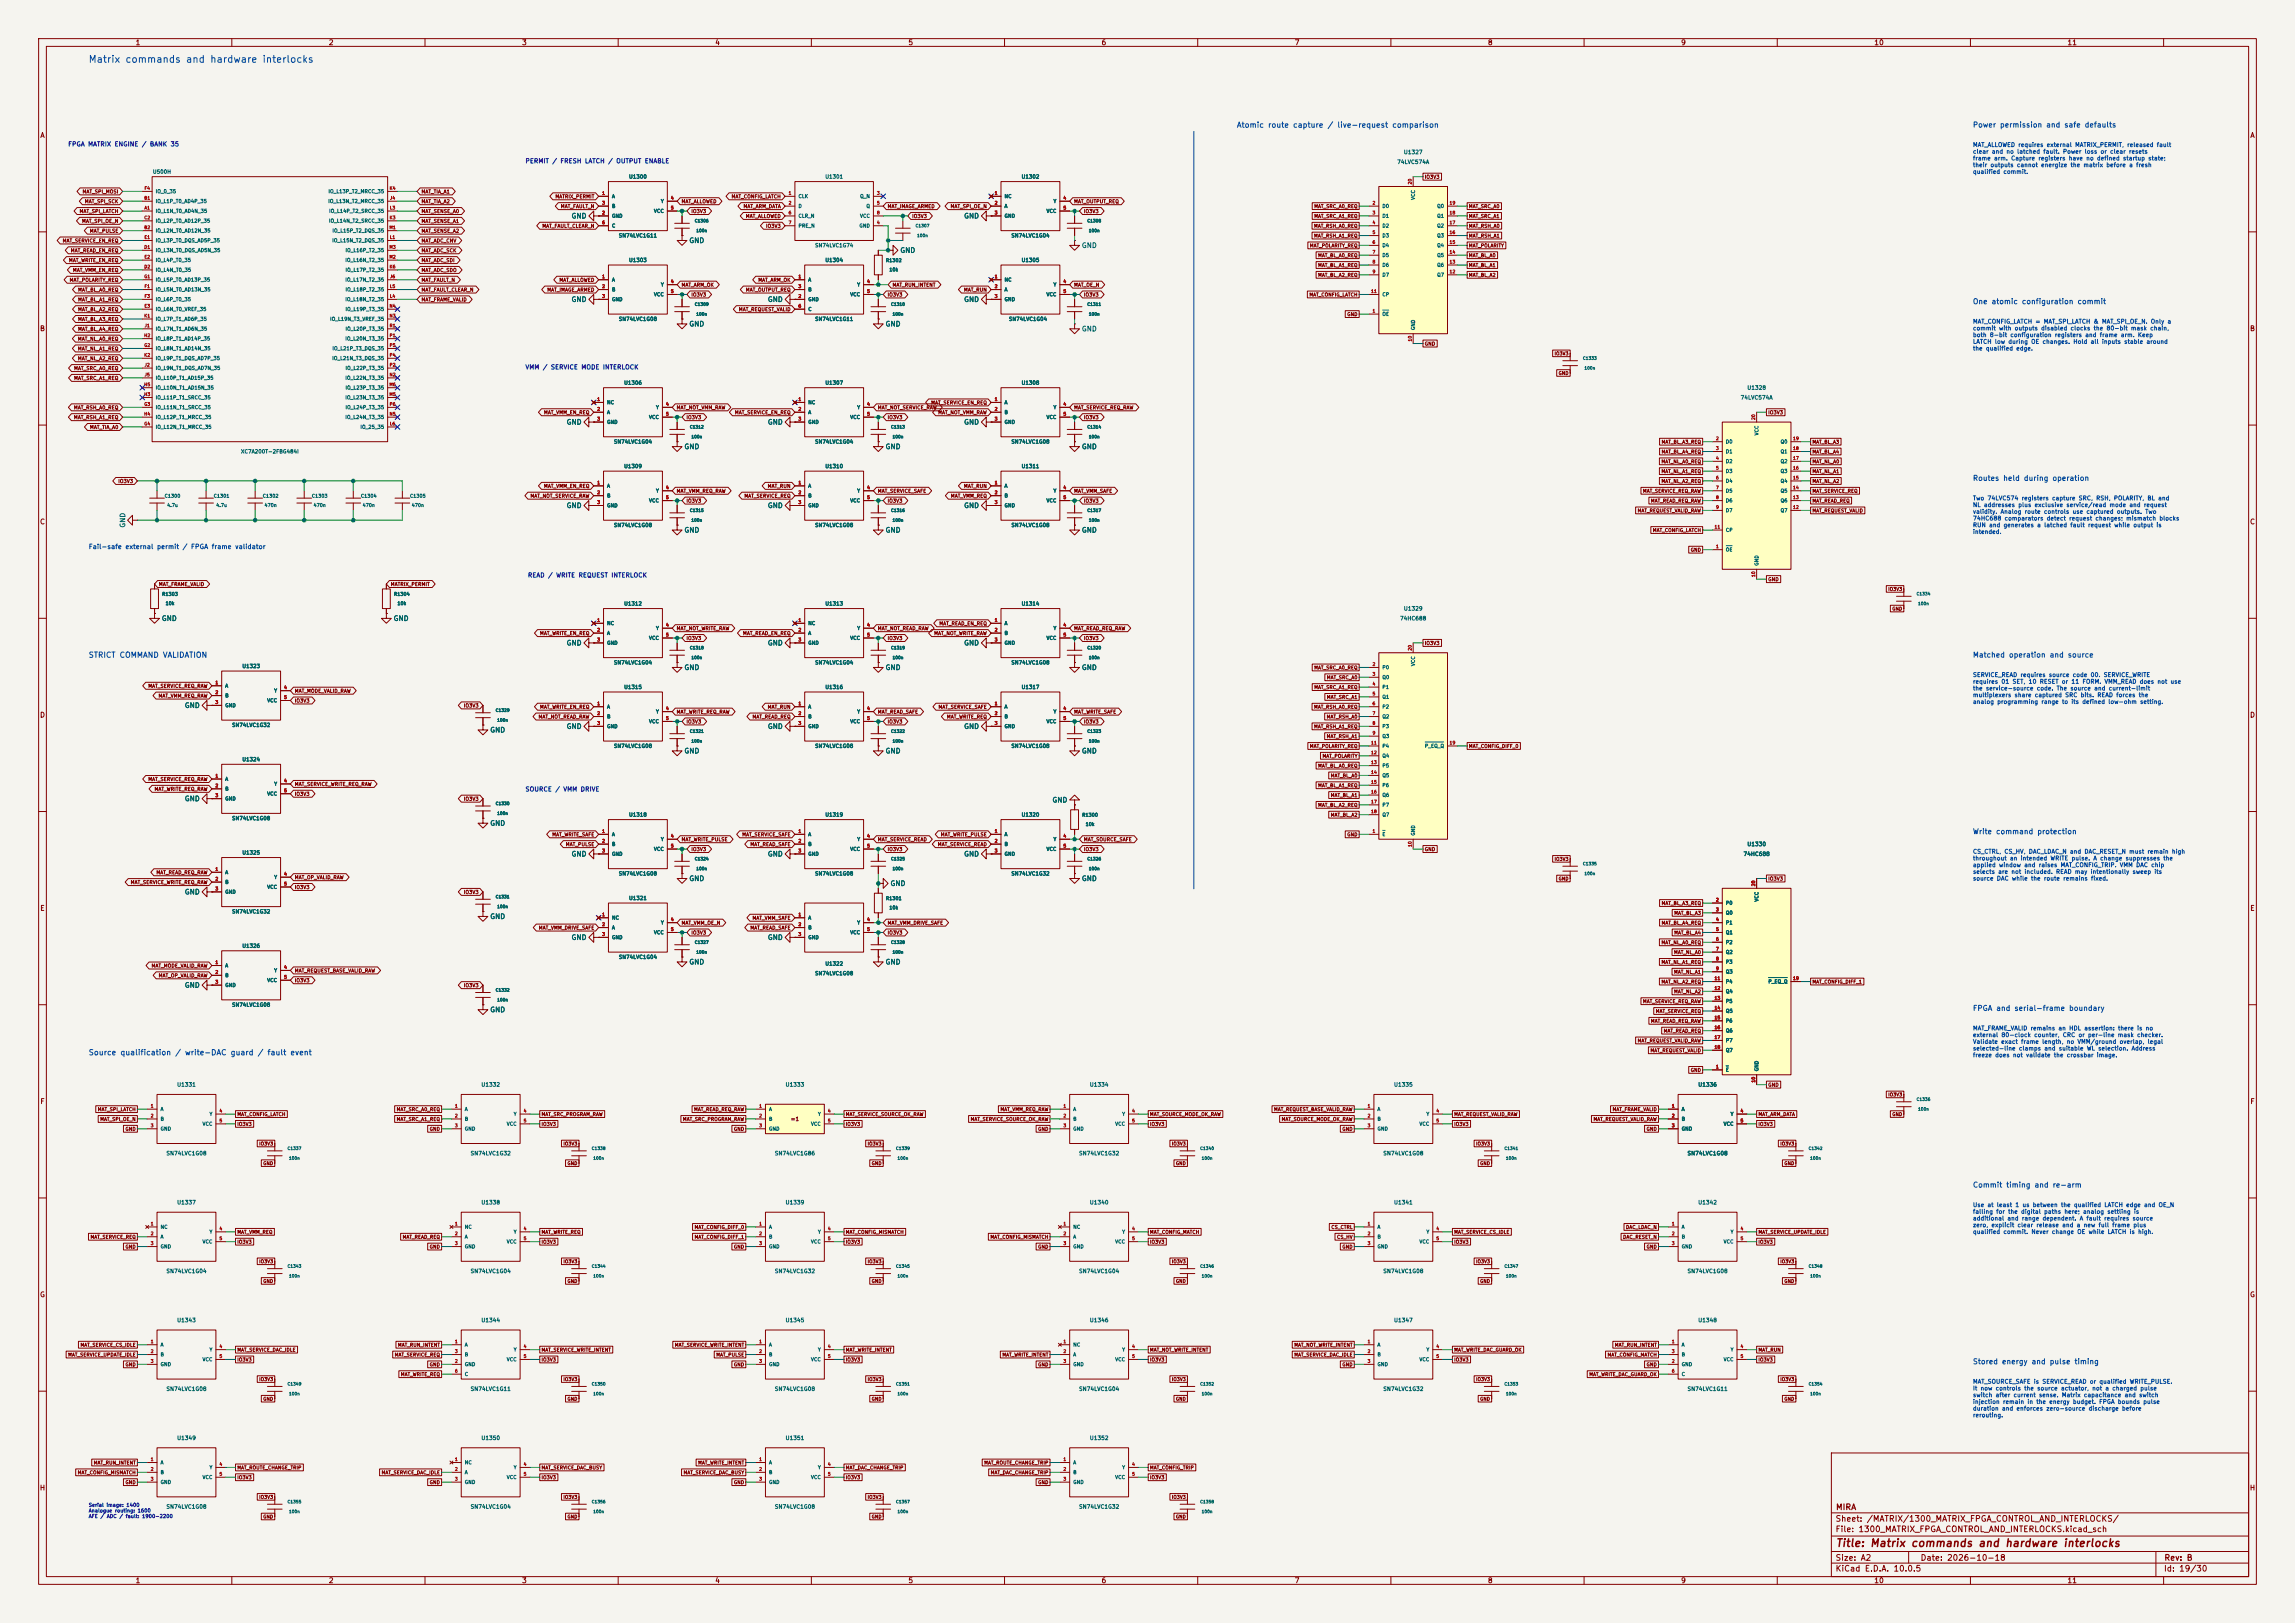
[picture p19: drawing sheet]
<svg xmlns="http://www.w3.org/2000/svg" width="594mm" height="420mm" viewBox="0 0 594 420" stroke-linecap="round" stroke-linejoin="round" font-family="sans-serif">
<defs><g id="words">
<text font-size="2" fill="#840000" x="475" y="400.8">Title: Matrix commands and hardware interlocks</text>
<text font-size="1.8" fill="#0046a0" x="22.8" y="16.7">Matrix commands and hardware interlocks</text>
<g font-size="1.5" fill="#840000">
<text x="475" y="394.1">Sheet: /MATRIX/1300_MATRIX_FPGA_CONTROL_AND_INTERLOCKS/</text>
<text x="475.1" y="391.1">MIRA</text>
<text x="475" y="396.8">File: 1300_MATRIX_FPGA_CONTROL_AND_INTERLOCKS.kicad_sch</text>
<text x="475" y="407">KiCad E.D.A. 10.0.5</text>
<text x="475" y="404.2">Size: A2</text>
<text x="497" y="404.2">Date: 2026-10-18</text>
<text x="560" y="407">Id: 19/30</text>
<text x="560.1" y="404.2">Rev: B</text>
</g>
<g font-size="1.4" fill="#0046a0">
<text x="320" y="33.4">Atomic route capture / live-request comparison</text>
<text x="22.8" y="170.5">STRICT COMMAND VALIDATION</text>
<text x="22.8" y="273.4">Source qualification / write-DAC guard / fault event</text>
</g>
<g font-size="1.3" fill="#840000">
<text x="35" y="12">1</text>
<text x="85" y="12">2</text>
<text x="135" y="12">3</text>
<text x="185" y="12">4</text>
<text x="235" y="12">5</text>
<text x="285" y="12">6</text>
<text x="335" y="12">7</text>
<text x="385" y="12">8</text>
<text x="435" y="12">9</text>
<text x="485" y="12">10</text>
<text x="535" y="12">11</text>
<text x="10.3" y="36">A</text>
<text x="582.3" y="36">A</text>
<text x="10.2" y="86">B</text>
<text x="582.2" y="86">B</text>
<text x="10.2" y="136">C</text>
<text x="582.2" y="136">C</text>
<text x="10.2" y="186">D</text>
<text x="582.2" y="186">D</text>
<text x="10.3" y="236">E</text>
<text x="582.3" y="236">E</text>
<text x="10.3" y="286">F</text>
<text x="582.3" y="286">F</text>
<text x="10.2" y="336">G</text>
<text x="582.2" y="336">G</text>
<text x="10.2" y="386">H</text>
<text x="582.2" y="386">H</text>
<text x="35" y="410">1</text>
<text x="85" y="410">2</text>
<text x="135" y="410">3</text>
<text x="185" y="410">4</text>
<text x="235" y="410">5</text>
<text x="285" y="410">6</text>
<text x="335" y="410">7</text>
<text x="385" y="410">8</text>
<text x="435" y="410">9</text>
<text x="485" y="410">10</text>
<text x="535" y="410">11</text>
</g>
<g font-size="1.3" fill="#0046a0">
<text x="510.5" y="33.3">Power permission and safe defaults</text>
<text x="510.5" y="79">One atomic configuration commit</text>
<text x="510.5" y="124.8">Routes held during operation</text>
<text x="510.5" y="170.5">Matched operation and source</text>
<text x="510.5" y="216.2">Write command protection</text>
<text x="510.5" y="261.9">FPGA and serial-frame boundary</text>
<text x="510.5" y="307.6">Commit timing and re-arm</text>
<text x="510.5" y="353.4">Stored energy and pulse timing</text>
</g>
<g font-size="1.3" fill="#006464">
<text x="147.8" y="56.8">GND</text>
<text x="249.4" y="56.8">GND</text>
<text x="178.3" y="63.2">GND</text>
<text x="232.9" y="65.7">GND</text>
<text x="279.9" y="64.5">GND</text>
<text x="147.8" y="78.4">GND</text>
<text x="198.6" y="78.4">GND</text>
<text x="249.4" y="78.4">GND</text>
<text x="178.3" y="84.8">GND</text>
<text x="229.1" y="84.8">GND</text>
<text x="279.9" y="86.1">GND</text>
<text x="146.5" y="110.2">GND</text>
<text x="198.6" y="110.2">GND</text>
<text x="249.4" y="110.2">GND</text>
<text x="177" y="116.5">GND</text>
<text x="229.1" y="116.5">GND</text>
<text x="279.9" y="116.5">GND</text>
<text x="146.5" y="131.8">GND</text>
<text x="198.6" y="131.8">GND</text>
<text x="249.4" y="131.8">GND</text>
<text x="32.7" y="136.7" transform="rotate(-90 32.7 136.7)">GND</text>
<text x="177" y="138.1">GND</text>
<text x="229.1" y="138.1">GND</text>
<text x="279.9" y="138.1">GND</text>
<text x="41.7" y="161">GND</text>
<text x="101.7" y="161">GND</text>
<text x="146.5" y="167.3">GND</text>
<text x="198.6" y="167.3">GND</text>
<text x="249.4" y="167.3">GND</text>
<text x="177" y="173.7">GND</text>
<text x="229.1" y="173.7">GND</text>
<text x="279.9" y="173.7">GND</text>
<text x="47.7" y="183.5">GND</text>
<text x="126.7" y="189.9">GND</text>
<text x="146.5" y="188.9">GND</text>
<text x="198.6" y="188.9">GND</text>
<text x="249.4" y="188.9">GND</text>
<text x="177" y="195.3">GND</text>
<text x="229.1" y="195.3">GND</text>
<text x="279.9" y="195.3">GND</text>
<text x="47.7" y="207.6">GND</text>
<text x="272.3" y="208">GND</text>
<text x="126.7" y="214">GND</text>
<text x="147.8" y="221.9">GND</text>
<text x="198.6" y="221.9">GND</text>
<text x="249.4" y="221.9">GND</text>
<text x="47.7" y="231.8">GND</text>
<text x="178.3" y="228.3">GND</text>
<text x="230.3" y="229.6">GND</text>
<text x="279.9" y="228.3">GND</text>
<text x="126.7" y="238.1">GND</text>
<text x="147.8" y="243.5">GND</text>
<text x="198.6" y="243.5">GND</text>
<text x="178.3" y="249.9">GND</text>
<text x="229.1" y="249.9">GND</text>
<text x="47.7" y="255.9">GND</text>
<text x="126.7" y="262.2">GND</text>
</g>
<g font-size="1.2" fill="#0000c2">
<text x="17.5" y="38.2">FPGA MATRIX ENGINE / BANK 35</text>
<text x="135.9" y="42.5">PERMIT / FRESH LATCH / OUTPUT ENABLE</text>
<text x="135.9" y="95.9">VMM / SERVICE MODE INTERLOCK</text>
<text x="136.5" y="149.7">READ / WRITE REQUEST INTERLOCK</text>
<text x="135.9" y="205.1">SOURCE / VMM DRIVE</text>
</g>
<text font-size="1.2" fill="#0046a0" x="22.8" y="142.4">Fail-safe external permit / FPGA frame validator</text>
<g font-size="1.1" fill="#0046a0">
<text x="510.5" y="38.3">MAT_ALLOWED requires external MATRIX_PERMIT, released fault</text>
<text x="510.5" y="40">clear and no latched fault. Power loss or clear resets</text>
<text x="510.5" y="41.8">frame arm. Capture registers have no defined startup state;</text>
<text x="510.5" y="43.5">their outputs cannot energize the matrix before a fresh</text>
<text x="510.5" y="45.2">qualified commit.</text>
<text x="510.5" y="84">MAT_CONFIG_LATCH = MAT_SPI_LATCH &amp; MAT_SPI_OE_N. Only a</text>
<text x="510.5" y="85.7">commit with outputs disabled clocks the 80-bit mask chain,</text>
<text x="510.5" y="87.5">both 8-bit configuration registers and frame arm. Keep</text>
<text x="510.5" y="89.2">LATCH low during OE changes. Hold all inputs stable around</text>
<text x="510.5" y="91">the qualified edge.</text>
<text x="510.5" y="129.7">Two 74LVC574 registers capture SRC, RSH, POLARITY, BL and</text>
<text x="510.5" y="131.5">NL addresses plus exclusive service/read mode and request</text>
<text x="510.5" y="133.2">validity. Analog route controls use captured outputs. Two</text>
<text x="510.5" y="134.9">74HC688 comparators detect request changes; mismatch blocks</text>
<text x="510.5" y="136.7">RUN and generates a latched fault request while output is</text>
<text x="510.5" y="138.4">intended.</text>
<text x="510.5" y="175.4">SERVICE_READ requires source code 00. SERVICE_WRITE</text>
<text x="510.5" y="177.2">requires 01 SET, 10 RESET or 11 FORM. VMM_READ does not use</text>
<text x="510.5" y="178.9">the service-source code. The source and current-limit</text>
<text x="510.5" y="180.7">multiplexers share captured SRC bits. READ forces the</text>
<text x="510.5" y="182.4">analog programming range to its defined low-ohm setting.</text>
<text x="510.5" y="221.2">CS_CTRL, CS_HV, DAC_LDAC_N and DAC_RESET_N must remain high</text>
<text x="510.5" y="222.9">throughout an intended WRITE pulse. A change suppresses the</text>
<text x="510.5" y="224.6">applied window and raises MAT_CONFIG_TRIP. VMM DAC chip</text>
<text x="510.5" y="226.4">selects are not included. READ may intentionally sweep its</text>
<text x="510.5" y="228.1">source DAC while the route remains fixed.</text>
<text x="510.5" y="266.9">MAT_FRAME_VALID remains an HDL assertion: there is no</text>
<text x="510.5" y="268.6">external 80-clock counter, CRC or per-line mask checker.</text>
<text x="510.5" y="270.4">Validate exact frame length, no VMM/ground overlap, legal</text>
<text x="510.5" y="272.1">selected-line clamps and suitable WL selection. Address</text>
<text x="510.5" y="273.8">freeze does not validate the crossbar image.</text>
<text x="510.5" y="312.6">Use at least 1 us between the qualified LATCH edge and OE_N</text>
<text x="510.5" y="314.3">falling for the digital paths here; analog settling is</text>
<text x="510.5" y="316.1">additional and range dependent. A fault requires source</text>
<text x="510.5" y="317.8">zero, explicit clear release and a new full frame plus</text>
<text x="510.5" y="319.6">qualified commit. Never change OE while LATCH is high.</text>
<text x="510.5" y="358.3">MAT_SOURCE_SAFE is SERVICE_READ or qualified WRITE_PULSE.</text>
<text x="510.5" y="360.1">It now controls the source actuator, not a charged pulse</text>
<text x="510.5" y="361.8">switch after current sense. Matrix capacitance and switch</text>
<text x="510.5" y="363.5">injection remain in the energy budget. FPGA bounds pulse</text>
<text x="510.5" y="365.3">duration and enforces zero-source discharge before</text>
<text x="510.5" y="367">rerouting.</text>
</g>
<g font-size="1" fill="#006464">
<text x="363.2" y="40.1">U1327</text>
<text x="39.5" y="45.2">U500H</text>
<text x="162.7" y="46.4">U1300</text>
<text x="213.5" y="46.4">U1301</text>
<text x="264.3" y="46.4">U1302</text>
<text x="361.5" y="42.7">74LVC574A</text>
<text x="160.1" y="61.7">SN74LVC1G11</text>
<text x="210.9" y="64.2">SN74LVC1G74</text>
<text x="261.7" y="61.7">SN74LVC1G04</text>
<text x="162.7" y="68">U1303</text>
<text x="213.5" y="68">U1304</text>
<text x="264.3" y="68">U1305</text>
<text x="160.1" y="83.3">SN74LVC1G08</text>
<text x="210.9" y="83.3">SN74LVC1G11</text>
<text x="261" y="83.3">SN74LVC1G04</text>
<text x="161.4" y="99.8">U1306</text>
<text x="213.5" y="99.8">U1307</text>
<text x="264.3" y="99.8">U1308</text>
<text x="452.1" y="101.1">U1328</text>
<text x="450.4" y="103.6">74LVC574A</text>
<text x="62.3" y="117.6">XC7A200T-2FBG484I</text>
<text x="158.8" y="115">SN74LVC1G04</text>
<text x="210.9" y="115">SN74LVC1G04</text>
<text x="261.7" y="115">SN74LVC1G08</text>
<text x="161.4" y="121.4">U1309</text>
<text x="213.5" y="121.4">U1310</text>
<text x="264.3" y="121.4">U1311</text>
<text x="158.8" y="136.6">SN74LVC1G08</text>
<text x="210.9" y="136.6">SN74LVC1G08</text>
<text x="261.7" y="136.6">SN74LVC1G08</text>
<text x="161.4" y="156.9">U1312</text>
<text x="213.5" y="156.9">U1313</text>
<text x="264.3" y="156.9">U1314</text>
<text x="362.3" y="160.8">74HC688</text>
<text x="363.2" y="158.2">U1329</text>
<text x="62.6" y="173.1">U1323</text>
<text x="158.8" y="172.2">SN74LVC1G04</text>
<text x="210.9" y="172.2">SN74LVC1G04</text>
<text x="261.7" y="172.2">SN74LVC1G08</text>
<text x="161.4" y="178.5">U1315</text>
<text x="213.5" y="178.5">U1316</text>
<text x="264.3" y="178.5">U1317</text>
<text x="60" y="188.3">SN74LVC1G32</text>
<text x="62.6" y="197.2">U1324</text>
<text x="158.8" y="193.8">SN74LVC1G08</text>
<text x="210.9" y="193.8">SN74LVC1G08</text>
<text x="261.7" y="193.8">SN74LVC1G08</text>
<text x="60" y="212.5">SN74LVC1G08</text>
<text x="162.7" y="211.5">U1318</text>
<text x="213.5" y="211.5">U1319</text>
<text x="264.3" y="211.5">U1320</text>
<text x="62.6" y="221.4">U1325</text>
<text x="451.2" y="221.7">74HC688</text>
<text x="452.1" y="219.2">U1330</text>
<text x="160.1" y="226.8">SN74LVC1G08</text>
<text x="210.9" y="226.8">SN74LVC1G08</text>
<text x="261.7" y="226.8">SN74LVC1G32</text>
<text x="162.7" y="233.1">U1321</text>
<text x="60" y="236.6">SN74LVC1G32</text>
<text x="62.6" y="245.5">U1326</text>
<text x="160.1" y="248.4">SN74LVC1G04</text>
<text x="213.5" y="250.1">U1322</text>
<text x="210.9" y="252.6">SN74LVC1G08</text>
<text x="60" y="260.7">SN74LVC1G08</text>
<text x="45.7" y="281.4">U1331</text>
<text x="124.5" y="281.4">U1332</text>
<text x="203.2" y="281.4">U1333</text>
<text x="282" y="281.4">U1334</text>
<text x="360.7" y="281.4">U1335</text>
<text x="439.4" y="281.4">U1336</text>
<text x="42.9" y="299.2">SN74LVC1G08</text>
<text x="121.7" y="299.2">SN74LVC1G32</text>
<text x="200.4" y="299.2">SN74LVC1G86</text>
<text x="279.2" y="299.2">SN74LVC1G32</text>
<text x="357.9" y="299.2">SN74LVC1G08</text>
<text x="436.6" y="299.2">SN74LVC1G08</text>
<text x="45.7" y="311.9">U1337</text>
<text x="124.5" y="311.9">U1338</text>
<text x="203.2" y="311.9">U1339</text>
<text x="282" y="311.9">U1340</text>
<text x="360.7" y="311.9">U1341</text>
<text x="439.4" y="311.9">U1342</text>
<text x="42.9" y="329.7">SN74LVC1G04</text>
<text x="121.7" y="329.7">SN74LVC1G04</text>
<text x="200.4" y="329.7">SN74LVC1G32</text>
<text x="279.2" y="329.7">SN74LVC1G04</text>
<text x="357.9" y="329.7">SN74LVC1G08</text>
<text x="436.6" y="329.7">SN74LVC1G08</text>
<text x="45.7" y="342.4">U1343</text>
<text x="124.5" y="342.4">U1344</text>
<text x="203.2" y="342.4">U1345</text>
<text x="282" y="342.4">U1346</text>
<text x="360.7" y="342.4">U1347</text>
<text x="439.4" y="342.4">U1348</text>
<text x="42.9" y="360.2">SN74LVC1G08</text>
<text x="121.7" y="360.2">SN74LVC1G11</text>
<text x="200.4" y="360.2">SN74LVC1G08</text>
<text x="279.2" y="360.2">SN74LVC1G04</text>
<text x="357.9" y="360.2">SN74LVC1G32</text>
<text x="436.6" y="360.2">SN74LVC1G11</text>
<text x="45.7" y="372.9">U1349</text>
<text x="124.5" y="372.9">U1350</text>
<text x="203.2" y="372.9">U1351</text>
<text x="282" y="372.9">U1352</text>
<text x="42.9" y="390.6">SN74LVC1G08</text>
<text x="121.7" y="390.6">SN74LVC1G04</text>
<text x="200.4" y="390.6">SN74LVC1G08</text>
<text x="279.2" y="390.6">SN74LVC1G32</text>
</g>
<text font-size="1" fill="#840000" x="204.5" y="290.3">=1</text>
<g font-size=".9" fill="#840000">
<text x="368.6" y="46.5">IO3V3</text>
<text x="21.2" y="50.3">MAT_SPI_MOSI</text>
<text x="21.8" y="52.8">MAT_SPI_SCK</text>
<text x="109" y="50.3">MAT_TIA_A1</text>
<text x="109" y="52.8">MAT_TIA_A2</text>
<text x="143.6" y="51.5">MATRIX_PERMIT</text>
<text x="176.3" y="52.8">MAT_ALLOWED</text>
<text x="189.2" y="51.5">MAT_CONFIG_LATCH</text>
<text x="277.9" y="52.8">MAT_OUTPUT_REQ</text>
<text x="20.5" y="55.4">MAT_SPI_LATCH</text>
<text x="21.1" y="57.9">MAT_SPI_OE_N</text>
<text x="109" y="57.9">MAT_SENSE_A1</text>
<text x="109" y="55.4">MAT_SENSE_A0</text>
<text x="140.2" y="59.2">MAT_FAULT_CLEAR_N</text>
<text x="145" y="54.1">MAT_FAULT_N</text>
<text x="178.8" y="55.4">IO3V3</text>
<text x="192.3" y="54.1">MAT_ARM_DATA</text>
<text x="192.9" y="56.6">MAT_ALLOWED</text>
<text x="198.1" y="59.2">IO3V3</text>
<text x="229.6" y="54.1">MAT_IMAGE_ARMED</text>
<text x="236" y="56.6">IO3V3</text>
<text x="245.9" y="54.1">MAT_SPI_OE_N</text>
<text x="280.4" y="55.4">IO3V3</text>
<text x="340" y="59.1">MAT_RSH_A0_REQ</text>
<text x="340" y="56.6">MAT_SRC_A1_REQ</text>
<text x="340" y="54.1">MAT_SRC_A0_REQ</text>
<text x="380.1" y="59.1">MAT_RSH_A0</text>
<text x="380.1" y="56.6">MAT_SRC_A1</text>
<text x="380.1" y="54.1">MAT_SRC_A0</text>
<text x="16.1" y="63">MAT_SERVICE_EN_REQ</text>
<text x="18.2" y="65.5">MAT_READ_EN_REQ</text>
<text x="23.1" y="60.4">MAT_PULSE</text>
<text x="109" y="60.4">MAT_SENSE_A2</text>
<text x="109" y="63">MAT_ADC_CNV</text>
<text x="109" y="65.5">MAT_ADC_SCK</text>
<text x="338.9" y="64.2">MAT_POLARITY_REQ</text>
<text x="340" y="61.7">MAT_RSH_A1_REQ</text>
<text x="380.1" y="64.2">MAT_POLARITY</text>
<text x="380.1" y="61.7">MAT_RSH_A1</text>
<text x="17.7" y="68.1">MAT_WRITE_EN_REQ</text>
<text x="18.8" y="70.6">MAT_VMM_EN_REQ</text>
<text x="109" y="68.1">MAT_ADC_SDI</text>
<text x="109" y="70.6">MAT_ADC_SDO</text>
<text x="341" y="71.8">MAT_BL_A2_REQ</text>
<text x="341" y="69.3">MAT_BL_A1_REQ</text>
<text x="341" y="66.8">MAT_BL_A0_REQ</text>
<text x="380.1" y="71.8">MAT_BL_A2</text>
<text x="380.1" y="69.3">MAT_BL_A1</text>
<text x="380.1" y="66.8">MAT_BL_A0</text>
<text x="17.9" y="73.1">MAT_POLARITY_REQ</text>
<text x="20.1" y="75.7">MAT_BL_A0_REQ</text>
<text x="109" y="75.7">MAT_FAULT_CLEAR_N</text>
<text x="109" y="73.1">MAT_FAULT_N</text>
<text x="141.5" y="75.7">MAT_IMAGE_ARMED</text>
<text x="144.7" y="73.1">MAT_ALLOWED</text>
<text x="176.3" y="74.4">MAT_ARM_OK</text>
<text x="178.8" y="76.9">IO3V3</text>
<text x="192.9" y="75.7">MAT_OUTPUT_REQ</text>
<text x="196.1" y="73.1">MAT_ARM_OK</text>
<text x="229.6" y="76.9">IO3V3</text>
<text x="230.9" y="74.4">MAT_RUN_INTENT</text>
<text x="249.4" y="75.7">MAT_RUN</text>
<text x="277.9" y="74.4">MAT_OE_N</text>
<text x="280.4" y="76.9">IO3V3</text>
<text x="338.8" y="76.9">MAT_CONFIG_LATCH</text>
<text x="20.1" y="80.8">MAT_BL_A2_REQ</text>
<text x="20.1" y="78.2">MAT_BL_A1_REQ</text>
<text x="20.1" y="83.3">MAT_BL_A3_REQ</text>
<text x="109" y="78.2">MAT_FRAME_VALID</text>
<text x="191.1" y="80.8">MAT_REQUEST_VALID</text>
<text x="348.6" y="82">GND</text>
<text x="20" y="88.4">MAT_NL_A0_REQ</text>
<text x="20.1" y="85.8">MAT_BL_A4_REQ</text>
<text x="368.6" y="89.6">GND</text>
<text x="19.1" y="96">MAT_SRC_A0_REQ</text>
<text x="20" y="93.5">MAT_NL_A2_REQ</text>
<text x="20" y="90.9">MAT_NL_A1_REQ</text>
<text x="402.3" y="92.1">IO3V3</text>
<text x="19.1" y="98.5">MAT_SRC_A1_REQ</text>
<text x="403.3" y="97.2">GND</text>
<text x="19" y="106.2">MAT_RSH_A0_REQ</text>
<text x="140.7" y="107.4">MAT_VMM_EN_REQ</text>
<text x="175" y="106.2">MAT_NOT_VMM_RAW</text>
<text x="190.1" y="107.4">MAT_SERVICE_EN_REQ</text>
<text x="227.1" y="106.2">MAT_NOT_SERVICE_RAW</text>
<text x="240.9" y="104.9">MAT_SERVICE_EN_REQ</text>
<text x="242.7" y="107.4">MAT_NOT_VMM_RAW</text>
<text x="277.9" y="106.2">MAT_SERVICE_REQ_RAW</text>
<text x="457.5" y="107.4">IO3V3</text>
<text x="19" y="108.7">MAT_RSH_A1_REQ</text>
<text x="23.2" y="111.2">MAT_TIA_A0</text>
<text x="177.6" y="108.7">IO3V3</text>
<text x="229.6" y="108.7">IO3V3</text>
<text x="280.4" y="108.7">IO3V3</text>
<text x="429.9" y="117.6">MAT_BL_A4_REQ</text>
<text x="429.9" y="115">MAT_BL_A3_REQ</text>
<text x="469" y="117.6">MAT_BL_A4</text>
<text x="469" y="115">MAT_BL_A3</text>
<text x="30.5" y="125.2">IO3V3</text>
<text x="429.9" y="125.2">MAT_NL_A2_REQ</text>
<text x="429.9" y="122.6">MAT_NL_A1_REQ</text>
<text x="429.9" y="120.1">MAT_NL_A0_REQ</text>
<text x="469" y="125.2">MAT_NL_A2</text>
<text x="469" y="122.6">MAT_NL_A1</text>
<text x="469" y="120.1">MAT_NL_A0</text>
<text x="137.2" y="129">MAT_NOT_SERVICE_RAW</text>
<text x="140.7" y="126.5">MAT_VMM_EN_REQ</text>
<text x="175" y="127.7">MAT_VMM_REQ_RAW</text>
<text x="177.6" y="130.3">IO3V3</text>
<text x="192.5" y="129">MAT_SERVICE_REQ</text>
<text x="198.6" y="126.5">MAT_RUN</text>
<text x="227.1" y="127.7">MAT_SERVICE_SAFE</text>
<text x="229.6" y="130.3">IO3V3</text>
<text x="246" y="129">MAT_VMM_REQ</text>
<text x="249.4" y="126.5">MAT_RUN</text>
<text x="277.9" y="127.7">MAT_VMM_SAFE</text>
<text x="280.4" y="130.3">IO3V3</text>
<text x="425.1" y="127.7">MAT_SERVICE_REQ_RAW</text>
<text x="427.2" y="130.3">MAT_READ_REQ_RAW</text>
<text x="469" y="127.7">MAT_SERVICE_REQ</text>
<text x="469" y="130.3">MAT_READ_REQ</text>
<text x="423.7" y="132.8">MAT_REQUEST_VALID_RAW</text>
<text x="427.7" y="137.9">MAT_CONFIG_LATCH</text>
<text x="469" y="132.8">MAT_REQUEST_VALID</text>
<text x="437.5" y="143">GND</text>
<text x="41" y="151.9">MAT_FRAME_VALID</text>
<text x="101" y="151.9">MATRIX_PERMIT</text>
<text x="457.5" y="150.6">GND</text>
<text x="488.6" y="153.1">IO3V3</text>
<text x="489.7" y="158.2">GND</text>
<text x="139.7" y="164.6">MAT_WRITE_EN_REQ</text>
<text x="175" y="163.3">MAT_NOT_WRITE_RAW</text>
<text x="177.6" y="165.8">IO3V3</text>
<text x="192.2" y="164.6">MAT_READ_EN_REQ</text>
<text x="227.1" y="163.3">MAT_NOT_READ_RAW</text>
<text x="229.6" y="165.8">IO3V3</text>
<text x="241.7" y="164.6">MAT_NOT_WRITE_RAW</text>
<text x="243" y="162">MAT_READ_EN_REQ</text>
<text x="277.9" y="163.3">MAT_READ_REQ_RAW</text>
<text x="280.4" y="165.8">IO3V3</text>
<text x="368.6" y="167.1">IO3V3</text>
<text x="340" y="173.4">MAT_SRC_A0_REQ</text>
<text x="38.3" y="178.2">MAT_SERVICE_REQ_RAW</text>
<text x="76.2" y="179.5">MAT_MODE_VALID_RAW</text>
<text x="340" y="178.5">MAT_SRC_A1_REQ</text>
<text x="343.3" y="176">MAT_SRC_A0</text>
<text x="40.9" y="180.7">MAT_VMM_REQ_RAW</text>
<text x="76.2" y="182">IO3V3</text>
<text x="119.9" y="183.3">IO3V3</text>
<text x="139.7" y="183.6">MAT_WRITE_EN_REQ</text>
<text x="175" y="184.9">MAT_WRITE_REQ_RAW</text>
<text x="198.6" y="183.6">MAT_RUN</text>
<text x="227.1" y="184.9">MAT_READ_SAFE</text>
<text x="242.8" y="183.6">MAT_SERVICE_SAFE</text>
<text x="277.9" y="184.9">MAT_WRITE_SAFE</text>
<text x="340" y="183.6">MAT_RSH_A0_REQ</text>
<text x="343.3" y="181.1">MAT_SRC_A1</text>
<text x="139.3" y="186.2">MAT_NOT_READ_RAW</text>
<text x="177.6" y="187.4">IO3V3</text>
<text x="194.6" y="186.2">MAT_READ_REQ</text>
<text x="229.6" y="187.4">IO3V3</text>
<text x="245" y="186.2">MAT_WRITE_REQ</text>
<text x="280.4" y="187.4">IO3V3</text>
<text x="340" y="188.7">MAT_RSH_A1_REQ</text>
<text x="343.3" y="191.2">MAT_RSH_A1</text>
<text x="343.3" y="186.1">MAT_RSH_A0</text>
<text x="338.9" y="193.8">MAT_POLARITY_REQ</text>
<text x="342.2" y="196.3">MAT_POLARITY</text>
<text x="380.1" y="193.8">MAT_CONFIG_DIFF_0</text>
<text x="38.3" y="202.3">MAT_SERVICE_REQ_RAW</text>
<text x="76.2" y="203.6">MAT_SERVICE_WRITE_REQ_RAW</text>
<text x="341" y="203.9">MAT_BL_A1_REQ</text>
<text x="341" y="198.8">MAT_BL_A0_REQ</text>
<text x="344.3" y="201.4">MAT_BL_A0</text>
<text x="39.9" y="204.9">MAT_WRITE_REQ_RAW</text>
<text x="76.2" y="206.1">IO3V3</text>
<text x="119.9" y="207.4">IO3V3</text>
<text x="341" y="209">MAT_BL_A2_REQ</text>
<text x="344.3" y="206.5">MAT_BL_A1</text>
<text x="344.3" y="211.5">MAT_BL_A2</text>
<text x="142.8" y="216.6">MAT_WRITE_SAFE</text>
<text x="146.3" y="219.2">MAT_PULSE</text>
<text x="176.3" y="217.9">MAT_WRITE_PULSE</text>
<text x="178.8" y="220.5">IO3V3</text>
<text x="192" y="216.6">MAT_SERVICE_SAFE</text>
<text x="194.1" y="219.2">MAT_READ_SAFE</text>
<text x="227.1" y="217.9">MAT_SERVICE_READ</text>
<text x="229.6" y="220.5">IO3V3</text>
<text x="242.6" y="219.2">MAT_SERVICE_READ</text>
<text x="243.4" y="216.6">MAT_WRITE_PULSE</text>
<text x="280.4" y="217.9">MAT_SOURCE_SAFE</text>
<text x="280.4" y="220.5">IO3V3</text>
<text x="348.6" y="216.6">GND</text>
<text x="368.6" y="220.5">GND</text>
<text x="40.4" y="226.5">MAT_READ_REQ_RAW</text>
<text x="76.2" y="227.7">MAT_OP_VALID_RAW</text>
<text x="402.3" y="223">IO3V3</text>
<text x="33.7" y="229">MAT_SERVICE_WRITE_REQ_RAW</text>
<text x="76.2" y="230.3">IO3V3</text>
<text x="119.9" y="231.5">IO3V3</text>
<text x="403.3" y="228">GND</text>
<text x="457.5" y="228.1">IO3V3</text>
<text x="176.3" y="239.5">MAT_VMM_OE_N</text>
<text x="194.6" y="238.2">MAT_VMM_SAFE</text>
<text x="229.6" y="239.5">MAT_VMM_DRIVE_SAFE</text>
<text x="429.9" y="234.4">MAT_BL_A3_REQ</text>
<text x="429.9" y="239.5">MAT_BL_A4_REQ</text>
<text x="433.2" y="236.9">MAT_BL_A3</text>
<text x="139.3" y="240.8">MAT_VMM_DRIVE_SAFE</text>
<text x="178.8" y="242">IO3V3</text>
<text x="194.1" y="240.8">MAT_READ_SAFE</text>
<text x="229.6" y="242">IO3V3</text>
<text x="429.9" y="244.6">MAT_NL_A0_REQ</text>
<text x="433.2" y="242">MAT_BL_A4</text>
<text x="39.1" y="250.6">MAT_MODE_VALID_RAW</text>
<text x="76.2" y="251.9">MAT_REQUEST_BASE_VALID_RAW</text>
<text x="429.9" y="249.6">MAT_NL_A1_REQ</text>
<text x="433.2" y="247.1">MAT_NL_A0</text>
<text x="41" y="253.1">MAT_OP_VALID_RAW</text>
<text x="76.2" y="254.4">IO3V3</text>
<text x="119.9" y="255.7">IO3V3</text>
<text x="429.9" y="254.7">MAT_NL_A2_REQ</text>
<text x="433.2" y="252.2">MAT_NL_A1</text>
<text x="433.2" y="257.3">MAT_NL_A2</text>
<text x="469" y="254.7">MAT_CONFIG_DIFF_1</text>
<text x="425.1" y="259.8">MAT_SERVICE_REQ_RAW</text>
<text x="428.4" y="262.3">MAT_SERVICE_REQ</text>
<text x="423.7" y="270">MAT_REQUEST_VALID_RAW</text>
<text x="427.2" y="264.9">MAT_READ_REQ_RAW</text>
<text x="430.5" y="267.4">MAT_READ_REQ</text>
<text x="427.1" y="272.5">MAT_REQUEST_VALID</text>
<text x="437.5" y="277.6">GND</text>
<text x="457.5" y="281.4">GND</text>
<text x="25.2" y="287.7">MAT_SPI_LATCH</text>
<text x="102.6" y="287.7">MAT_SRC_A0_REQ</text>
<text x="179.5" y="287.7">MAT_READ_REQ_RAW</text>
<text x="258.8" y="287.7">MAT_VMM_REQ_RAW</text>
<text x="329.6" y="287.7">MAT_REQUEST_BASE_VALID_RAW</text>
<text x="417.3" y="287.7">MAT_FRAME_VALID</text>
<text x="488.6" y="283.9">IO3V3</text>
<text x="25.8" y="290.3">MAT_SPI_OE_N</text>
<text x="32.4" y="292.8">GND</text>
<text x="61.3" y="289">MAT_CONFIG_LATCH</text>
<text x="61.3" y="291.6">IO3V3</text>
<text x="102.6" y="290.3">MAT_SRC_A1_REQ</text>
<text x="111.1" y="292.8">GND</text>
<text x="140" y="289">MAT_SRC_PROGRAM_RAW</text>
<text x="140" y="291.6">IO3V3</text>
<text x="176.6" y="290.3">MAT_SRC_PROGRAM_RAW</text>
<text x="189.8" y="292.8">GND</text>
<text x="218.8" y="291.6">IO3V3</text>
<text x="218.8" y="289">MAT_SERVICE_SOURCE_OK_RAW</text>
<text x="251.1" y="290.3">MAT_SERVICE_SOURCE_OK_RAW</text>
<text x="268.6" y="292.8">GND</text>
<text x="297.5" y="289">MAT_SOURCE_MODE_OK_RAW</text>
<text x="297.5" y="291.6">IO3V3</text>
<text x="331.6" y="290.3">MAT_SOURCE_MODE_OK_RAW</text>
<text x="347.3" y="292.8">GND</text>
<text x="376.3" y="291.6">IO3V3</text>
<text x="376.3" y="289">MAT_REQUEST_VALID_RAW</text>
<text x="412.3" y="290.3">MAT_REQUEST_VALID_RAW</text>
<text x="426.1" y="292.8">GND</text>
<text x="455" y="289">MAT_ARM_DATA</text>
<text x="455" y="291.6">IO3V3</text>
<text x="489.7" y="289">GND</text>
<text x="67" y="296.6">IO3V3</text>
<text x="145.7" y="296.6">IO3V3</text>
<text x="224.5" y="296.6">IO3V3</text>
<text x="303.2" y="296.6">IO3V3</text>
<text x="381.9" y="296.6">IO3V3</text>
<text x="460.7" y="296.6">IO3V3</text>
<text x="68" y="301.7">GND</text>
<text x="146.8" y="301.7">GND</text>
<text x="225.5" y="301.7">GND</text>
<text x="304.2" y="301.7">GND</text>
<text x="383" y="301.7">GND</text>
<text x="461.7" y="301.7">GND</text>
<text x="23.3" y="320.8">MAT_SERVICE_REQ</text>
<text x="32.4" y="323.3">GND</text>
<text x="61.3" y="319.5">MAT_VMM_REQ</text>
<text x="61.3" y="322">IO3V3</text>
<text x="104.1" y="320.8">MAT_READ_REQ</text>
<text x="111.1" y="323.3">GND</text>
<text x="140" y="319.5">MAT_WRITE_REQ</text>
<text x="140" y="322">IO3V3</text>
<text x="179.7" y="318.2">MAT_CONFIG_DIFF_0</text>
<text x="179.7" y="320.8">MAT_CONFIG_DIFF_1</text>
<text x="189.8" y="323.3">GND</text>
<text x="218.8" y="322">IO3V3</text>
<text x="218.8" y="319.5">MAT_CONFIG_MISMATCH</text>
<text x="256.2" y="320.8">MAT_CONFIG_MISMATCH</text>
<text x="268.6" y="323.3">GND</text>
<text x="297.5" y="322">IO3V3</text>
<text x="297.5" y="319.5">MAT_CONFIG_MATCH</text>
<text x="344.5" y="318.2">CS_CTRL</text>
<text x="345.9" y="320.8">CS_HV</text>
<text x="347.3" y="323.3">GND</text>
<text x="376.3" y="319.5">MAT_SERVICE_CS_IDLE</text>
<text x="376.3" y="322">IO3V3</text>
<text x="420" y="320.8">DAC_RESET_N</text>
<text x="420.7" y="318.2">DAC_LDAC_N</text>
<text x="426.1" y="323.3">GND</text>
<text x="455" y="319.5">MAT_SERVICE_UPDATE_IDLE</text>
<text x="455" y="322">IO3V3</text>
<text x="67" y="327.1">IO3V3</text>
<text x="145.7" y="327.1">IO3V3</text>
<text x="224.5" y="327.1">IO3V3</text>
<text x="303.2" y="327.1">IO3V3</text>
<text x="381.9" y="327.1">IO3V3</text>
<text x="460.7" y="327.1">IO3V3</text>
<text x="68" y="332.2">GND</text>
<text x="146.8" y="332.2">GND</text>
<text x="225.5" y="332.2">GND</text>
<text x="304.2" y="332.2">GND</text>
<text x="383" y="332.2">GND</text>
<text x="461.7" y="332.2">GND</text>
<text x="17.5" y="351.2">MAT_SERVICE_UPDATE_IDLE</text>
<text x="20.7" y="348.7">MAT_SERVICE_CS_IDLE</text>
<text x="32.4" y="353.8">GND</text>
<text x="61.3" y="352.5">IO3V3</text>
<text x="61.3" y="350">MAT_SERVICE_DAC_IDLE</text>
<text x="102" y="351.2">MAT_SERVICE_REQ</text>
<text x="102.9" y="348.7">MAT_RUN_INTENT</text>
<text x="111.1" y="353.8">GND</text>
<text x="140" y="350">MAT_SERVICE_WRITE_INTENT</text>
<text x="140" y="352.5">IO3V3</text>
<text x="174.5" y="348.7">MAT_SERVICE_WRITE_INTENT</text>
<text x="185.3" y="351.2">MAT_PULSE</text>
<text x="189.8" y="353.8">GND</text>
<text x="218.8" y="352.5">IO3V3</text>
<text x="218.8" y="350">MAT_WRITE_INTENT</text>
<text x="259.3" y="351.2">MAT_WRITE_INTENT</text>
<text x="268.6" y="353.8">GND</text>
<text x="297.5" y="350">MAT_NOT_WRITE_INTENT</text>
<text x="297.5" y="352.5">IO3V3</text>
<text x="334.9" y="348.7">MAT_NOT_WRITE_INTENT</text>
<text x="334.9" y="351.2">MAT_SERVICE_DAC_IDLE</text>
<text x="347.3" y="353.8">GND</text>
<text x="376.3" y="352.5">IO3V3</text>
<text x="376.3" y="350">MAT_WRITE_DAC_GUARD_OK</text>
<text x="416" y="351.2">MAT_CONFIG_MATCH</text>
<text x="417.8" y="348.7">MAT_RUN_INTENT</text>
<text x="426.1" y="353.8">GND</text>
<text x="455" y="352.5">IO3V3</text>
<text x="455" y="350">MAT_RUN</text>
<text x="67" y="357.6">IO3V3</text>
<text x="103.6" y="356.3">MAT_WRITE_REQ</text>
<text x="145.7" y="357.6">IO3V3</text>
<text x="224.5" y="357.6">IO3V3</text>
<text x="303.2" y="357.6">IO3V3</text>
<text x="381.9" y="357.6">IO3V3</text>
<text x="411.2" y="356.3">MAT_WRITE_DAC_GUARD_OK</text>
<text x="460.7" y="357.6">IO3V3</text>
<text x="68" y="362.7">GND</text>
<text x="146.8" y="362.7">GND</text>
<text x="225.5" y="362.7">GND</text>
<text x="304.2" y="362.7">GND</text>
<text x="383" y="362.7">GND</text>
<text x="461.7" y="362.7">GND</text>
<text x="20" y="381.7">MAT_CONFIG_MISMATCH</text>
<text x="24.1" y="379.2">MAT_RUN_INTENT</text>
<text x="61.3" y="380.5">MAT_ROUTE_CHANGE_TRIP</text>
<text x="61.3" y="383">IO3V3</text>
<text x="98.7" y="381.7">MAT_SERVICE_DAC_IDLE</text>
<text x="140" y="380.5">MAT_SERVICE_DAC_BUSY</text>
<text x="140" y="383">IO3V3</text>
<text x="176.8" y="381.7">MAT_SERVICE_DAC_BUSY</text>
<text x="180.6" y="379.2">MAT_WRITE_INTENT</text>
<text x="218.8" y="383">IO3V3</text>
<text x="218.8" y="380.5">MAT_DAC_CHANGE_TRIP</text>
<text x="254.6" y="379.2">MAT_ROUTE_CHANGE_TRIP</text>
<text x="256.3" y="381.7">MAT_DAC_CHANGE_TRIP</text>
<text x="297.5" y="383">IO3V3</text>
<text x="297.5" y="380.5">MAT_CONFIG_TRIP</text>
<text x="32.4" y="384.3">GND</text>
<text x="67" y="388.1">IO3V3</text>
<text x="111.1" y="384.3">GND</text>
<text x="145.7" y="388.1">IO3V3</text>
<text x="189.8" y="384.3">GND</text>
<text x="224.5" y="388.1">IO3V3</text>
<text x="268.6" y="384.3">GND</text>
<text x="303.2" y="388.1">IO3V3</text>
<text x="68" y="393.1">GND</text>
<text x="146.8" y="393.1">GND</text>
<text x="225.5" y="393.1">GND</text>
<text x="304.2" y="393.1">GND</text>
</g>
<g font-size=".9" fill="#006464">
<text x="40.2" y="52.8">IO_L1P_T0_AD4P_35</text>
<text x="40.2" y="50.2">IO_0_35</text>
<text x="84.9" y="52.8">IO_L13N_T2_MRCC_35</text>
<text x="84.9" y="50.2">IO_L13P_T2_MRCC_35</text>
<text x="158.3" y="51.5">A</text>
<text x="171" y="52.8">Y</text>
<text x="206.6" y="51.5">CLK</text>
<text x="222.5" y="51.5">Q_N</text>
<text x="259.9" y="51.5">NC</text>
<text x="272.6" y="52.8">Y</text>
<text x="366.4" y="51.8" transform="rotate(-90 366.4 51.8)">VCC</text>
<text x="40.2" y="55.3">IO_L1N_T0_AD4N_35</text>
<text x="40.2" y="57.8">IO_L2P_T0_AD12P_35</text>
<text x="85" y="57.8">IO_L14N_T2_SRCC_35</text>
<text x="85.1" y="55.3">IO_L14P_T2_SRCC_35</text>
<text x="158.3" y="56.6">GND</text>
<text x="158.3" y="54">B</text>
<text x="158.3" y="59.1">C</text>
<text x="169.2" y="55.3">VCC</text>
<text x="206.6" y="54">D</text>
<text x="206.6" y="56.6">CLR_N</text>
<text x="206.6" y="59.1">PRE_N</text>
<text x="222.3" y="59.1">GND</text>
<text x="222.5" y="56.6">VCC</text>
<text x="224.1" y="54">Q</text>
<text x="259.9" y="54">A</text>
<text x="259.9" y="56.6">GND</text>
<text x="270.8" y="55.3">VCC</text>
<text x="357.7" y="54">D0</text>
<text x="357.7" y="56.6">D1</text>
<text x="357.7" y="59.1">D2</text>
<text x="371.9" y="59.1">Q2</text>
<text x="371.9" y="56.6">Q1</text>
<text x="371.9" y="54">Q0</text>
<text x="40.2" y="60.4">IO_L2N_T0_AD12N_35</text>
<text x="40.2" y="65.5">IO_L3N_T0_DQS_AD5N_35</text>
<text x="40.2" y="62.9">IO_L3P_T0_DQS_AD5P_35</text>
<text x="85.9" y="62.9">IO_L15N_T2_DQS_35</text>
<text x="85.9" y="60.4">IO_L15P_T2_DQS_35</text>
<text x="89.3" y="65.5">IO_L16P_T2_35</text>
<text x="357.7" y="61.6">D3</text>
<text x="357.7" y="64.2">D4</text>
<text x="371.9" y="64.2">Q4</text>
<text x="371.9" y="61.6">Q3</text>
<text x="40.2" y="70.5">IO_L4N_T0_35</text>
<text x="40.2" y="68">IO_L4P_T0_35</text>
<text x="89.3" y="68">IO_L16N_T2_35</text>
<text x="89.3" y="70.5">IO_L17P_T2_35</text>
<text x="229.2" y="68">R1302</text>
<text x="230.1" y="70.4">10k</text>
<text x="357.7" y="66.7">D5</text>
<text x="357.7" y="69.3">D6</text>
<text x="357.7" y="71.8">D7</text>
<text x="371.9" y="71.8">Q7</text>
<text x="371.9" y="69.3">Q6</text>
<text x="371.9" y="66.7">Q5</text>
<text x="40.2" y="75.6">IO_L5N_T0_AD13N_35</text>
<text x="40.2" y="73.1">IO_L5P_T0_AD13P_35</text>
<text x="89.3" y="73.1">IO_L17N_T2_35</text>
<text x="89.3" y="75.6">IO_L18P_T2_35</text>
<text x="158.3" y="73.1">A</text>
<text x="158.3" y="75.6">B</text>
<text x="169.2" y="76.9">VCC</text>
<text x="171" y="74.3">Y</text>
<text x="209.1" y="73.1">A</text>
<text x="209.1" y="75.6">B</text>
<text x="220" y="76.9">VCC</text>
<text x="221.8" y="74.3">Y</text>
<text x="259.9" y="73.1">NC</text>
<text x="259.9" y="75.6">A</text>
<text x="270.8" y="76.9">VCC</text>
<text x="272.6" y="74.3">Y</text>
<text x="357.7" y="76.9">CP</text>
<text x="40.2" y="80.7">IO_L6N_T0_VREF_35</text>
<text x="40.2" y="78.2">IO_L6P_T0_35</text>
<text x="40.2" y="83.2">IO_L7P_T1_AD6P_35</text>
<text x="85.3" y="83.2">IO_L19N_T3_VREF_35</text>
<text x="89.3" y="78.2">IO_L18N_T2_35</text>
<text x="89.3" y="80.7">IO_L19P_T3_35</text>
<text x="158.3" y="78.2">GND</text>
<text x="209.1" y="78.2">GND</text>
<text x="209.1" y="80.7">C</text>
<text x="259.9" y="78.2">GND</text>
<text x="357.7" y="82">OE</text>
<text x="40.2" y="88.3">IO_L8P_T1_AD14P_35</text>
<text x="40.2" y="85.8">IO_L7N_T1_AD6N_35</text>
<text x="89.3" y="88.3">IO_L20N_T3_35</text>
<text x="89.3" y="85.8">IO_L20P_T3_35</text>
<text x="366.4" y="85.5" transform="rotate(-90 366.4 85.5)">GND</text>
<text x="40.2" y="90.9">IO_L8N_T1_AD14N_35</text>
<text x="40.2" y="95.9">IO_L9N_T1_DQS_AD7N_35</text>
<text x="40.2" y="93.4">IO_L9P_T1_DQS_AD7P_35</text>
<text x="85.9" y="93.4">IO_L21N_T3_DQS_35</text>
<text x="85.9" y="90.9">IO_L21P_T3_DQS_35</text>
<text x="89.3" y="95.9">IO_L22P_T3_35</text>
<text x="40.2" y="101">IO_L10N_T1_AD15N_35</text>
<text x="40.2" y="98.5">IO_L10P_T1_AD15P_35</text>
<text x="89.3" y="98.5">IO_L22N_T3_35</text>
<text x="89.3" y="101">IO_L23P_T3_35</text>
<text x="40.2" y="106.1">IO_L11N_T1_SRCC_35</text>
<text x="40.2" y="103.6">IO_L11P_T1_SRCC_35</text>
<text x="89.3" y="103.6">IO_L23N_T3_35</text>
<text x="89.3" y="106.1">IO_L24P_T3_35</text>
<text x="157" y="104.8">NC</text>
<text x="157" y="107.4">A</text>
<text x="169.7" y="106.1">Y</text>
<text x="209.1" y="104.8">NC</text>
<text x="209.1" y="107.4">A</text>
<text x="221.8" y="106.1">Y</text>
<text x="259.9" y="104.8">A</text>
<text x="259.9" y="107.4">B</text>
<text x="272.6" y="106.1">Y</text>
<text x="40.2" y="111.2">IO_L12N_T1_MRCC_35</text>
<text x="40.2" y="108.6">IO_L12P_T1_MRCC_35</text>
<text x="89.3" y="108.6">IO_L24N_T3_35</text>
<text x="93.2" y="111.2">IO_25_35</text>
<text x="157" y="109.9">GND</text>
<text x="167.9" y="108.6">VCC</text>
<text x="209.1" y="109.9">GND</text>
<text x="220" y="108.6">VCC</text>
<text x="259.9" y="109.9">GND</text>
<text x="270.8" y="108.6">VCC</text>
<text x="455.3" y="112.8" transform="rotate(-90 455.3 112.8)">VCC</text>
<text x="446.6" y="115">D0</text>
<text x="446.6" y="117.5">D1</text>
<text x="460.8" y="117.5">Q1</text>
<text x="460.8" y="115">Q0</text>
<text x="446.6" y="120.1">D2</text>
<text x="446.6" y="122.6">D3</text>
<text x="446.6" y="125.1">D4</text>
<text x="460.8" y="125.1">Q4</text>
<text x="460.8" y="122.6">Q3</text>
<text x="460.8" y="120.1">Q2</text>
<text x="42.5" y="129">C1300</text>
<text x="43.2" y="131.4">4.7u</text>
<text x="55.2" y="129">C1301</text>
<text x="55.9" y="131.4">4.7u</text>
<text x="67.9" y="129">C1302</text>
<text x="68.4" y="131.4">470n</text>
<text x="80.6" y="129">C1303</text>
<text x="81.1" y="131.4">470n</text>
<text x="93.3" y="129">C1304</text>
<text x="93.8" y="131.4">470n</text>
<text x="106" y="129">C1305</text>
<text x="106.5" y="131.4">470n</text>
<text x="157" y="126.4">A</text>
<text x="157" y="129">B</text>
<text x="157" y="131.5">GND</text>
<text x="167.9" y="130.2">VCC</text>
<text x="169.7" y="127.7">Y</text>
<text x="209.1" y="126.4">A</text>
<text x="209.1" y="129">B</text>
<text x="209.1" y="131.5">GND</text>
<text x="220" y="130.2">VCC</text>
<text x="221.8" y="127.7">Y</text>
<text x="259.9" y="126.4">A</text>
<text x="259.9" y="129">B</text>
<text x="259.9" y="131.5">GND</text>
<text x="270.8" y="130.2">VCC</text>
<text x="272.6" y="127.7">Y</text>
<text x="446.6" y="127.7">D5</text>
<text x="446.6" y="130.2">D6</text>
<text x="460.8" y="130.2">Q6</text>
<text x="460.8" y="127.7">Q5</text>
<text x="446.6" y="132.8">D7</text>
<text x="446.6" y="137.8">CP</text>
<text x="460.8" y="132.8">Q7</text>
<text x="446.6" y="142.9">OE</text>
<text x="455.3" y="146.5" transform="rotate(-90 455.3 146.5)">GND</text>
<text x="41.9" y="154.4">R1303</text>
<text x="101.9" y="154.4">R1304</text>
<text x="42.8" y="156.8">10k</text>
<text x="102.8" y="156.8">10k</text>
<text x="157" y="162">NC</text>
<text x="209.1" y="162">NC</text>
<text x="259.9" y="162">A</text>
<text x="157" y="164.5">A</text>
<text x="157" y="167.1">GND</text>
<text x="167.9" y="165.8">VCC</text>
<text x="169.7" y="163.2">Y</text>
<text x="209.1" y="164.5">A</text>
<text x="209.1" y="167.1">GND</text>
<text x="220" y="165.8">VCC</text>
<text x="221.8" y="163.2">Y</text>
<text x="259.9" y="164.5">B</text>
<text x="259.9" y="167.1">GND</text>
<text x="270.8" y="165.8">VCC</text>
<text x="272.6" y="163.2">Y</text>
<text x="357.7" y="173.4">P0</text>
<text x="366.4" y="172.5" transform="rotate(-90 366.4 172.5)">VCC</text>
<text x="58.2" y="178.1">A</text>
<text x="70.9" y="179.4">Y</text>
<text x="357.7" y="175.9">Q0</text>
<text x="357.7" y="178.5">P1</text>
<text x="58.2" y="180.7">B</text>
<text x="58.2" y="183.2">GND</text>
<text x="69.1" y="182">VCC</text>
<text x="157" y="183.6">A</text>
<text x="169.7" y="184.8">Y</text>
<text x="209.1" y="183.6">A</text>
<text x="221.8" y="184.8">Y</text>
<text x="259.9" y="183.6">A</text>
<text x="272.6" y="184.8">Y</text>
<text x="357.7" y="181">Q1</text>
<text x="357.7" y="183.6">P2</text>
<text x="157" y="186.1">B</text>
<text x="157" y="188.6">GND</text>
<text x="167.9" y="187.4">VCC</text>
<text x="209.1" y="186.1">B</text>
<text x="209.1" y="188.6">GND</text>
<text x="220" y="187.4">VCC</text>
<text x="259.9" y="186.1">B</text>
<text x="259.9" y="188.6">GND</text>
<text x="270.8" y="187.4">VCC</text>
<text x="357.7" y="186.1">Q2</text>
<text x="357.7" y="188.6">P3</text>
<text x="357.7" y="191.2">Q3</text>
<text x="357.7" y="193.7">P4</text>
<text x="357.7" y="196.3">Q4</text>
<text x="368.7" y="193.7">P_EQ_Q</text>
<text x="58.2" y="202.3">A</text>
<text x="70.9" y="203.5">Y</text>
<text x="357.7" y="198.8">P5</text>
<text x="357.7" y="201.3">Q5</text>
<text x="357.7" y="203.9">P6</text>
<text x="58.2" y="204.8">B</text>
<text x="58.2" y="207.4">GND</text>
<text x="69.1" y="206.1">VCC</text>
<text x="357.7" y="206.4">Q6</text>
<text x="357.7" y="209">P7</text>
<text x="280" y="211.5">R1300</text>
<text x="280.9" y="213.9">10k</text>
<text x="357.7" y="211.5">Q7</text>
<text x="158.3" y="216.6">A</text>
<text x="158.3" y="219.1">B</text>
<text x="158.3" y="221.7">GND</text>
<text x="169.2" y="220.4">VCC</text>
<text x="171" y="217.9">Y</text>
<text x="209.1" y="216.6">A</text>
<text x="209.1" y="219.1">B</text>
<text x="209.1" y="221.7">GND</text>
<text x="220" y="220.4">VCC</text>
<text x="221.8" y="217.9">Y</text>
<text x="259.9" y="216.6">A</text>
<text x="259.9" y="219.1">B</text>
<text x="259.9" y="221.7">GND</text>
<text x="270.8" y="220.4">VCC</text>
<text x="272.6" y="217.9">Y</text>
<text x="357.7" y="216.6">E</text>
<text x="366.4" y="216.4" transform="rotate(-90 366.4 216.4)">GND</text>
<text x="58.2" y="226.4">A</text>
<text x="70.9" y="227.7">Y</text>
<text x="58.2" y="228.9">B</text>
<text x="58.2" y="231.5">GND</text>
<text x="69.1" y="230.2">VCC</text>
<text x="229.2" y="233.1">R1301</text>
<text x="455.3" y="233.4" transform="rotate(-90 455.3 233.4)">VCC</text>
<text x="158.3" y="238.2">NC</text>
<text x="171" y="239.4">Y</text>
<text x="209.1" y="238.2">A</text>
<text x="221.8" y="239.4">Y</text>
<text x="230.1" y="235.5">10k</text>
<text x="446.6" y="234.4">P0</text>
<text x="446.6" y="236.9">Q0</text>
<text x="446.6" y="239.4">P1</text>
<text x="158.3" y="240.7">A</text>
<text x="158.3" y="243.3">GND</text>
<text x="169.2" y="242">VCC</text>
<text x="209.1" y="240.7">B</text>
<text x="209.1" y="243.3">GND</text>
<text x="220" y="242">VCC</text>
<text x="446.6" y="242">Q1</text>
<text x="446.6" y="244.5">P2</text>
<text x="58.2" y="250.5">A</text>
<text x="70.9" y="251.8">Y</text>
<text x="446.6" y="247.1">Q2</text>
<text x="446.6" y="249.6">P3</text>
<text x="58.2" y="253.1">B</text>
<text x="58.2" y="255.6">GND</text>
<text x="69.1" y="254.3">VCC</text>
<text x="446.6" y="252.1">Q3</text>
<text x="446.6" y="254.7">P4</text>
<text x="446.6" y="257.2">Q4</text>
<text x="457.6" y="254.7">P_EQ_Q</text>
<text x="446.6" y="259.8">P5</text>
<text x="446.6" y="262.3">Q5</text>
<text x="446.6" y="264.8">P6</text>
<text x="446.6" y="267.4">Q6</text>
<text x="446.6" y="269.9">P7</text>
<text x="446.6" y="272.5">Q7</text>
<text x="446.6" y="277.5">E</text>
<text x="455.3" y="277.3" transform="rotate(-90 455.3 277.3)">GND</text>
<text x="41.5" y="287.7">A</text>
<text x="120.2" y="287.7">A</text>
<text x="198.9" y="287.7">A</text>
<text x="277.7" y="287.7">A</text>
<text x="356.4" y="287.7">A</text>
<text x="435.2" y="287.7">A</text>
<text x="41.5" y="290.2">B</text>
<text x="41.5" y="292.8">GND</text>
<text x="52.3" y="291.5">VCC</text>
<text x="54.1" y="289">Y</text>
<text x="120.2" y="290.2">B</text>
<text x="120.2" y="292.8">GND</text>
<text x="131.1" y="291.5">VCC</text>
<text x="132.9" y="289">Y</text>
<text x="198.9" y="290.2">B</text>
<text x="198.9" y="292.8">GND</text>
<text x="209.8" y="291.5">VCC</text>
<text x="211.6" y="289">Y</text>
<text x="277.7" y="290.2">B</text>
<text x="277.7" y="292.8">GND</text>
<text x="288.5" y="291.5">VCC</text>
<text x="290.3" y="289">Y</text>
<text x="356.4" y="290.2">B</text>
<text x="356.4" y="292.8">GND</text>
<text x="367.3" y="291.5">VCC</text>
<text x="369.1" y="289">Y</text>
<text x="435.2" y="290.2">B</text>
<text x="435.2" y="292.8">GND</text>
<text x="446" y="291.5">VCC</text>
<text x="447.8" y="289">Y</text>
<text x="41.5" y="318.2">NC</text>
<text x="41.5" y="320.7">A</text>
<text x="41.5" y="323.3">GND</text>
<text x="52.3" y="322">VCC</text>
<text x="54.1" y="319.5">Y</text>
<text x="120.2" y="318.2">NC</text>
<text x="120.2" y="320.7">A</text>
<text x="120.2" y="323.3">GND</text>
<text x="131.1" y="322">VCC</text>
<text x="132.9" y="319.5">Y</text>
<text x="198.9" y="318.2">A</text>
<text x="198.9" y="320.7">B</text>
<text x="198.9" y="323.3">GND</text>
<text x="209.8" y="322">VCC</text>
<text x="211.6" y="319.5">Y</text>
<text x="277.7" y="318.2">NC</text>
<text x="277.7" y="320.7">A</text>
<text x="277.7" y="323.3">GND</text>
<text x="288.5" y="322">VCC</text>
<text x="290.3" y="319.5">Y</text>
<text x="356.4" y="318.2">A</text>
<text x="356.4" y="320.7">B</text>
<text x="356.4" y="323.3">GND</text>
<text x="367.3" y="322">VCC</text>
<text x="369.1" y="319.5">Y</text>
<text x="435.2" y="318.2">A</text>
<text x="435.2" y="320.7">B</text>
<text x="435.2" y="323.3">GND</text>
<text x="446" y="322">VCC</text>
<text x="447.8" y="319.5">Y</text>
<text x="41.5" y="348.7">A</text>
<text x="41.5" y="351.2">B</text>
<text x="41.5" y="353.7">GND</text>
<text x="52.3" y="352.5">VCC</text>
<text x="54.1" y="349.9">Y</text>
<text x="120.2" y="348.7">A</text>
<text x="120.2" y="353.7">GND</text>
<text x="120.2" y="351.2">B</text>
<text x="131.1" y="352.5">VCC</text>
<text x="132.9" y="349.9">Y</text>
<text x="198.9" y="348.7">A</text>
<text x="198.9" y="351.2">B</text>
<text x="198.9" y="353.7">GND</text>
<text x="209.8" y="352.5">VCC</text>
<text x="211.6" y="349.9">Y</text>
<text x="277.7" y="348.7">NC</text>
<text x="277.7" y="351.2">A</text>
<text x="277.7" y="353.7">GND</text>
<text x="288.5" y="352.5">VCC</text>
<text x="290.3" y="349.9">Y</text>
<text x="356.4" y="348.7">A</text>
<text x="356.4" y="351.2">B</text>
<text x="356.4" y="353.7">GND</text>
<text x="367.3" y="352.5">VCC</text>
<text x="369.1" y="349.9">Y</text>
<text x="435.2" y="348.7">A</text>
<text x="435.2" y="353.7">GND</text>
<text x="435.2" y="351.2">B</text>
<text x="446" y="352.5">VCC</text>
<text x="447.8" y="349.9">Y</text>
<text x="120.2" y="356.3">C</text>
<text x="435.2" y="356.3">C</text>
<text x="41.5" y="379.1">A</text>
<text x="41.5" y="381.7">B</text>
<text x="52.3" y="383">VCC</text>
<text x="54.1" y="380.4">Y</text>
<text x="120.2" y="379.1">NC</text>
<text x="120.2" y="381.7">A</text>
<text x="131.1" y="383">VCC</text>
<text x="132.9" y="380.4">Y</text>
<text x="198.9" y="379.1">A</text>
<text x="198.9" y="381.7">B</text>
<text x="209.8" y="383">VCC</text>
<text x="211.6" y="380.4">Y</text>
<text x="277.7" y="379.1">A</text>
<text x="277.7" y="381.7">B</text>
<text x="288.5" y="383">VCC</text>
<text x="290.3" y="380.4">Y</text>
<text x="41.5" y="384.2">GND</text>
<text x="120.2" y="384.2">GND</text>
<text x="198.9" y="384.2">GND</text>
<text x="277.7" y="384.2">GND</text>
</g>
<g font-size=".9" fill="#0000c2">
<text x="22.9" y="390.1">Serial image: 1400</text>
<text x="22.9" y="391.6">Analogue routing: 1600</text>
<text x="22.9" y="393">AFE / ADC / fault: 1900-2200</text>
</g>
<g font-size=".8" fill="#a90000">
<text x="365.5" y="47.8" transform="rotate(-90 365.5 47.8)">20</text>
<text x="37.2" y="51.9">B1</text>
<text x="37.3" y="49.3">F4</text>
<text x="100.7" y="49.3">K4</text>
<text x="100.8" y="51.9">J4</text>
<text x="155.7" y="50.6">1</text>
<text x="155.7" y="53.1">3</text>
<text x="173.5" y="51.9">4</text>
<text x="204" y="50.6">1</text>
<text x="204" y="53.1">2</text>
<text x="226.9" y="50.6">3</text>
<text x="226.9" y="53.1">5</text>
<text x="257.3" y="50.6">1</text>
<text x="257.3" y="53.1">2</text>
<text x="275.1" y="51.9">4</text>
<text x="355.1" y="53.1">2</text>
<text x="375.1" y="53.1">19</text>
<text x="37.2" y="59.5">B2</text>
<text x="37.2" y="56.9">C2</text>
<text x="37.3" y="54.4">A1</text>
<text x="100.7" y="59.5">M1</text>
<text x="100.7" y="56.9">K3</text>
<text x="100.8" y="54.4">L3</text>
<text x="155.7" y="55.7">2</text>
<text x="155.7" y="58.2">6</text>
<text x="173.5" y="54.4">5</text>
<text x="204" y="55.7">6</text>
<text x="204" y="58.2">7</text>
<text x="226.9" y="58.2">4</text>
<text x="226.9" y="55.7">8</text>
<text x="257.3" y="55.7">3</text>
<text x="275.1" y="54.4">5</text>
<text x="355.1" y="55.7">3</text>
<text x="355.1" y="58.2">4</text>
<text x="375.1" y="58.2">17</text>
<text x="375.1" y="55.7">18</text>
<text x="37.2" y="64.6">D1</text>
<text x="37.3" y="62">E1</text>
<text x="100.7" y="64.6">M3</text>
<text x="100.8" y="62">L1</text>
<text x="355.1" y="60.7">5</text>
<text x="355.1" y="63.3">6</text>
<text x="355.1" y="65.8">7</text>
<text x="375.1" y="65.8">14</text>
<text x="375.1" y="63.3">15</text>
<text x="375.1" y="60.7">16</text>
<text x="37.2" y="69.6">D2</text>
<text x="37.3" y="67.1">E2</text>
<text x="100.7" y="67.1">M2</text>
<text x="100.7" y="69.6">K6</text>
<text x="355.1" y="68.4">8</text>
<text x="355.1" y="70.9">9</text>
<text x="375.1" y="70.9">12</text>
<text x="375.1" y="68.4">13</text>
<text x="37.2" y="72.2">G1</text>
<text x="37.3" y="74.7">F1</text>
<text x="37.3" y="77.3">F3</text>
<text x="100.8" y="77.3">L4</text>
<text x="100.8" y="74.7">L5</text>
<text x="100.8" y="72.2">J6</text>
<text x="155.7" y="72.2">1</text>
<text x="155.7" y="74.7">2</text>
<text x="155.7" y="77.3">3</text>
<text x="173.5" y="73.4">4</text>
<text x="173.5" y="76">5</text>
<text x="206.5" y="72.2">1</text>
<text x="206.5" y="77.3">2</text>
<text x="206.5" y="74.7">3</text>
<text x="224.3" y="73.4">4</text>
<text x="224.3" y="76">5</text>
<text x="257.3" y="72.2">1</text>
<text x="257.3" y="74.7">2</text>
<text x="257.3" y="77.3">3</text>
<text x="275.1" y="73.4">4</text>
<text x="275.1" y="76">5</text>
<text x="354.8" y="76">11</text>
<text x="37.2" y="82.3">K1</text>
<text x="37.3" y="79.8">E3</text>
<text x="100.7" y="82.3">N3</text>
<text x="100.7" y="79.8">N4</text>
<text x="206.5" y="79.8">6</text>
<text x="355.1" y="81.1">1</text>
<text x="37.2" y="87.4">H2</text>
<text x="37.2" y="90">G2</text>
<text x="37.3" y="84.9">J1</text>
<text x="100.7" y="87.4">P1</text>
<text x="100.7" y="90">P5</text>
<text x="100.7" y="84.9">R1</text>
<text x="365.5" y="88.5" transform="rotate(-90 365.5 88.5)">10</text>
<text x="37.2" y="92.5">K2</text>
<text x="37.3" y="95">J2</text>
<text x="100.7" y="95">P2</text>
<text x="100.7" y="92.5">P4</text>
<text x="37.2" y="100.1">H5</text>
<text x="37.3" y="97.6">J5</text>
<text x="100.7" y="100.1">M6</text>
<text x="100.7" y="97.6">N2</text>
<text x="37.2" y="102.7">H3</text>
<text x="37.2" y="107.7">H4</text>
<text x="37.2" y="105.2">G3</text>
<text x="100.7" y="102.7">M5</text>
<text x="100.7" y="107.7">N5</text>
<text x="100.7" y="105.2">P6</text>
<text x="154.5" y="103.9">1</text>
<text x="154.5" y="106.5">2</text>
<text x="172.3" y="105.2">4</text>
<text x="172.3" y="107.7">5</text>
<text x="206.5" y="103.9">1</text>
<text x="206.5" y="106.5">2</text>
<text x="224.3" y="105.2">4</text>
<text x="224.3" y="107.7">5</text>
<text x="257.3" y="103.9">1</text>
<text x="257.3" y="106.5">2</text>
<text x="275.1" y="105.2">4</text>
<text x="275.1" y="107.7">5</text>
<text x="37.2" y="110.3">G4</text>
<text x="100.8" y="110.3">L6</text>
<text x="154.5" y="109">3</text>
<text x="206.5" y="109">3</text>
<text x="257.3" y="109">3</text>
<text x="454.4" y="108.8" transform="rotate(-90 454.4 108.8)">20</text>
<text x="444" y="114.1">2</text>
<text x="444" y="116.6">3</text>
<text x="444" y="119.2">4</text>
<text x="464" y="119.2">17</text>
<text x="464" y="116.6">18</text>
<text x="464" y="114.1">19</text>
<text x="154.5" y="125.5">1</text>
<text x="206.5" y="125.5">1</text>
<text x="257.3" y="125.5">1</text>
<text x="444" y="121.7">5</text>
<text x="444" y="124.2">6</text>
<text x="464" y="124.2">15</text>
<text x="464" y="121.7">16</text>
<text x="154.5" y="128.1">2</text>
<text x="154.5" y="130.6">3</text>
<text x="172.3" y="126.8">4</text>
<text x="172.3" y="129.3">5</text>
<text x="206.5" y="128.1">2</text>
<text x="206.5" y="130.6">3</text>
<text x="224.3" y="126.8">4</text>
<text x="224.3" y="129.3">5</text>
<text x="257.3" y="128.1">2</text>
<text x="257.3" y="130.6">3</text>
<text x="275.1" y="126.8">4</text>
<text x="275.1" y="129.3">5</text>
<text x="444" y="126.8">7</text>
<text x="444" y="129.3">8</text>
<text x="444" y="131.9">9</text>
<text x="464" y="131.9">12</text>
<text x="464" y="129.3">13</text>
<text x="464" y="126.8">14</text>
<text x="443.7" y="136.9">11</text>
<text x="444" y="142">1</text>
<text x="454.4" y="149.4" transform="rotate(-90 454.4 149.4)">10</text>
<text x="154.5" y="161.1">1</text>
<text x="206.5" y="161.1">1</text>
<text x="257.3" y="161.1">1</text>
<text x="154.5" y="163.6">2</text>
<text x="154.5" y="166.2">3</text>
<text x="172.3" y="162.3">4</text>
<text x="172.3" y="164.9">5</text>
<text x="206.5" y="163.6">2</text>
<text x="206.5" y="166.2">3</text>
<text x="224.3" y="162.3">4</text>
<text x="224.3" y="164.9">5</text>
<text x="257.3" y="163.6">2</text>
<text x="257.3" y="166.2">3</text>
<text x="275.1" y="162.3">4</text>
<text x="275.1" y="164.9">5</text>
<text x="355.1" y="172.5">2</text>
<text x="365.5" y="168.5" transform="rotate(-90 365.5 168.5)">20</text>
<text x="55.6" y="177.2">1</text>
<text x="55.6" y="179.8">2</text>
<text x="73.4" y="178.5">4</text>
<text x="355.1" y="175">3</text>
<text x="355.1" y="177.6">4</text>
<text x="55.6" y="182.3">3</text>
<text x="73.4" y="181.1">5</text>
<text x="154.5" y="182.7">1</text>
<text x="154.5" y="185.2">2</text>
<text x="172.3" y="183.9">4</text>
<text x="206.5" y="182.7">1</text>
<text x="206.5" y="185.2">2</text>
<text x="224.3" y="183.9">4</text>
<text x="257.3" y="182.7">1</text>
<text x="257.3" y="185.2">2</text>
<text x="275.1" y="183.9">4</text>
<text x="355.1" y="180.1">5</text>
<text x="355.1" y="182.7">6</text>
<text x="355.1" y="185.2">7</text>
<text x="154.5" y="187.7">3</text>
<text x="172.3" y="186.5">5</text>
<text x="206.5" y="187.7">3</text>
<text x="224.3" y="186.5">5</text>
<text x="257.3" y="187.7">3</text>
<text x="275.1" y="186.5">5</text>
<text x="355.1" y="187.7">8</text>
<text x="355.1" y="190.3">9</text>
<text x="354.8" y="192.8">11</text>
<text x="354.8" y="195.4">12</text>
<text x="354.8" y="197.9">13</text>
<text x="375.1" y="192.8">19</text>
<text x="55.6" y="201.4">1</text>
<text x="55.6" y="203.9">2</text>
<text x="73.4" y="202.6">4</text>
<text x="354.8" y="200.4">14</text>
<text x="354.8" y="203">15</text>
<text x="55.6" y="206.5">3</text>
<text x="73.4" y="205.2">5</text>
<text x="354.8" y="205.5">16</text>
<text x="354.8" y="208.1">17</text>
<text x="155.7" y="215.7">1</text>
<text x="206.5" y="215.7">1</text>
<text x="257.3" y="215.7">1</text>
<text x="354.8" y="210.6">18</text>
<text x="355.1" y="215.7">1</text>
<text x="155.7" y="218.2">2</text>
<text x="155.7" y="220.8">3</text>
<text x="173.5" y="217">4</text>
<text x="173.5" y="219.5">5</text>
<text x="206.5" y="218.2">2</text>
<text x="206.5" y="220.8">3</text>
<text x="224.3" y="217">4</text>
<text x="224.3" y="219.5">5</text>
<text x="257.3" y="218.2">2</text>
<text x="257.3" y="220.8">3</text>
<text x="275.1" y="217">4</text>
<text x="275.1" y="219.5">5</text>
<text x="365.5" y="219.3" transform="rotate(-90 365.5 219.3)">10</text>
<text x="55.6" y="225.5">1</text>
<text x="73.4" y="226.8">4</text>
<text x="55.6" y="228">2</text>
<text x="55.6" y="230.6">3</text>
<text x="73.4" y="229.3">5</text>
<text x="444" y="233.5">2</text>
<text x="454.4" y="229.4" transform="rotate(-90 454.4 229.4)">20</text>
<text x="155.7" y="237.3">1</text>
<text x="155.7" y="239.8">2</text>
<text x="173.5" y="238.5">4</text>
<text x="206.5" y="237.3">1</text>
<text x="206.5" y="239.8">2</text>
<text x="224.3" y="238.5">4</text>
<text x="444" y="236">3</text>
<text x="444" y="238.5">4</text>
<text x="155.7" y="242.4">3</text>
<text x="173.5" y="241.1">5</text>
<text x="206.5" y="242.4">3</text>
<text x="224.3" y="241.1">5</text>
<text x="444" y="241.1">5</text>
<text x="444" y="243.6">6</text>
<text x="55.6" y="249.6">1</text>
<text x="73.4" y="250.9">4</text>
<text x="444" y="246.2">7</text>
<text x="444" y="248.7">8</text>
<text x="444" y="251.2">9</text>
<text x="55.6" y="252.2">2</text>
<text x="55.6" y="254.7">3</text>
<text x="73.4" y="253.4">5</text>
<text x="443.7" y="253.8">11</text>
<text x="443.7" y="256.3">12</text>
<text x="464" y="253.8">19</text>
<text x="443.7" y="258.9">13</text>
<text x="443.7" y="261.4">14</text>
<text x="443.7" y="263.9">15</text>
<text x="443.7" y="266.5">16</text>
<text x="443.7" y="269">17</text>
<text x="443.7" y="271.6">18</text>
<text x="444" y="276.6">1</text>
<text x="454.4" y="280.2" transform="rotate(-90 454.4 280.2)">10</text>
<text x="38.9" y="286.8">1</text>
<text x="117.6" y="286.8">1</text>
<text x="196.4" y="286.8">1</text>
<text x="275.1" y="286.8">1</text>
<text x="353.9" y="286.8">1</text>
<text x="432.6" y="286.8">1</text>
<text x="38.9" y="289.3">2</text>
<text x="38.9" y="291.9">3</text>
<text x="56.7" y="288.1">4</text>
<text x="56.7" y="290.6">5</text>
<text x="117.6" y="289.3">2</text>
<text x="117.6" y="291.9">3</text>
<text x="135.4" y="288.1">4</text>
<text x="135.4" y="290.6">5</text>
<text x="196.4" y="289.3">2</text>
<text x="196.4" y="291.9">3</text>
<text x="214.2" y="288.1">4</text>
<text x="214.2" y="290.6">5</text>
<text x="275.1" y="289.3">2</text>
<text x="275.1" y="291.9">3</text>
<text x="292.9" y="288.1">4</text>
<text x="292.9" y="290.6">5</text>
<text x="353.9" y="289.3">2</text>
<text x="353.9" y="291.9">3</text>
<text x="371.6" y="288.1">4</text>
<text x="371.6" y="290.6">5</text>
<text x="432.6" y="289.3">2</text>
<text x="432.6" y="291.9">3</text>
<text x="450.4" y="288.1">4</text>
<text x="450.4" y="290.6">5</text>
<text x="38.9" y="317.3">1</text>
<text x="117.6" y="317.3">1</text>
<text x="196.4" y="317.3">1</text>
<text x="275.1" y="317.3">1</text>
<text x="353.9" y="317.3">1</text>
<text x="432.6" y="317.3">1</text>
<text x="38.9" y="319.8">2</text>
<text x="38.9" y="322.4">3</text>
<text x="56.7" y="318.6">4</text>
<text x="56.7" y="321.1">5</text>
<text x="117.6" y="319.8">2</text>
<text x="117.6" y="322.4">3</text>
<text x="135.4" y="318.6">4</text>
<text x="135.4" y="321.1">5</text>
<text x="196.4" y="319.8">2</text>
<text x="196.4" y="322.4">3</text>
<text x="214.2" y="318.6">4</text>
<text x="214.2" y="321.1">5</text>
<text x="275.1" y="319.8">2</text>
<text x="275.1" y="322.4">3</text>
<text x="292.9" y="318.6">4</text>
<text x="292.9" y="321.1">5</text>
<text x="353.9" y="319.8">2</text>
<text x="353.9" y="322.4">3</text>
<text x="371.6" y="318.6">4</text>
<text x="371.6" y="321.1">5</text>
<text x="432.6" y="319.8">2</text>
<text x="432.6" y="322.4">3</text>
<text x="450.4" y="318.6">4</text>
<text x="450.4" y="321.1">5</text>
<text x="38.9" y="347.8">1</text>
<text x="117.6" y="347.8">1</text>
<text x="196.4" y="347.8">1</text>
<text x="275.1" y="347.8">1</text>
<text x="353.9" y="347.8">1</text>
<text x="432.6" y="347.8">1</text>
<text x="38.9" y="350.3">2</text>
<text x="38.9" y="352.8">3</text>
<text x="56.7" y="349">4</text>
<text x="56.7" y="351.6">5</text>
<text x="117.6" y="352.8">2</text>
<text x="117.6" y="350.3">3</text>
<text x="135.4" y="349">4</text>
<text x="135.4" y="351.6">5</text>
<text x="196.4" y="350.3">2</text>
<text x="196.4" y="352.8">3</text>
<text x="214.2" y="349">4</text>
<text x="214.2" y="351.6">5</text>
<text x="275.1" y="350.3">2</text>
<text x="275.1" y="352.8">3</text>
<text x="292.9" y="349">4</text>
<text x="292.9" y="351.6">5</text>
<text x="353.9" y="350.3">2</text>
<text x="353.9" y="352.8">3</text>
<text x="371.6" y="349">4</text>
<text x="371.6" y="351.6">5</text>
<text x="432.6" y="352.8">2</text>
<text x="432.6" y="350.3">3</text>
<text x="450.4" y="349">4</text>
<text x="450.4" y="351.6">5</text>
<text x="117.6" y="355.4">6</text>
<text x="432.6" y="355.4">6</text>
<text x="38.9" y="378.2">1</text>
<text x="38.9" y="380.8">2</text>
<text x="38.9" y="383.3">3</text>
<text x="56.7" y="379.5">4</text>
<text x="56.7" y="382.1">5</text>
<text x="117.6" y="378.2">1</text>
<text x="117.6" y="380.8">2</text>
<text x="117.6" y="383.3">3</text>
<text x="135.4" y="379.5">4</text>
<text x="135.4" y="382.1">5</text>
<text x="196.4" y="378.2">1</text>
<text x="196.4" y="380.8">2</text>
<text x="196.4" y="383.3">3</text>
<text x="214.2" y="379.5">4</text>
<text x="214.2" y="382.1">5</text>
<text x="275.1" y="378.2">1</text>
<text x="275.1" y="380.8">2</text>
<text x="275.1" y="383.3">3</text>
<text x="292.9" y="379.5">4</text>
<text x="292.9" y="382.1">5</text>
</g>
<g font-size=".8" fill="#006464">
<text x="179.7" y="57.7">C1306</text>
<text x="236.9" y="59">C1307</text>
<text x="281.3" y="57.7">C1308</text>
<text x="180.1" y="60.3">100n</text>
<text x="237.3" y="61.5">100n</text>
<text x="281.7" y="60.3">100n</text>
<text x="179.7" y="79.3">C1309</text>
<text x="180.1" y="81.8">100n</text>
<text x="230.5" y="79.3">C1310</text>
<text x="230.9" y="81.8">100n</text>
<text x="281.3" y="79.3">C1311</text>
<text x="281.7" y="81.8">100n</text>
<text x="409.6" y="93.3">C1333</text>
<text x="410" y="95.8">100n</text>
<text x="178.5" y="111.1">C1312</text>
<text x="178.9" y="113.6">100n</text>
<text x="230.5" y="111.1">C1313</text>
<text x="230.9" y="113.6">100n</text>
<text x="281.3" y="111.1">C1314</text>
<text x="281.7" y="113.6">100n</text>
<text x="178.5" y="132.6">C1315</text>
<text x="178.9" y="135.2">100n</text>
<text x="230.5" y="132.6">C1316</text>
<text x="230.9" y="135.2">100n</text>
<text x="281.3" y="132.6">C1317</text>
<text x="281.7" y="135.2">100n</text>
<text x="496" y="154.2">C1334</text>
<text x="496.4" y="156.8">100n</text>
<text x="178.5" y="168.2">C1318</text>
<text x="178.9" y="170.7">100n</text>
<text x="230.5" y="168.2">C1319</text>
<text x="230.9" y="170.7">100n</text>
<text x="281.3" y="168.2">C1320</text>
<text x="281.7" y="170.7">100n</text>
<text x="128.2" y="184.4">C1329</text>
<text x="128.6" y="186.9">100n</text>
<text x="178.5" y="189.8">C1321</text>
<text x="230.5" y="189.8">C1322</text>
<text x="281.3" y="189.8">C1323</text>
<text x="178.9" y="192.3">100n</text>
<text x="230.9" y="192.3">100n</text>
<text x="281.7" y="192.3">100n</text>
<text x="128.2" y="208.5">C1330</text>
<text x="128.6" y="211">100n</text>
<text x="179.7" y="222.8">C1324</text>
<text x="180.1" y="225.4">100n</text>
<text x="230.5" y="222.8">C1325</text>
<text x="230.9" y="225.4">100n</text>
<text x="281.3" y="222.8">C1326</text>
<text x="281.7" y="225.4">100n</text>
<text x="409.6" y="224.1">C1335</text>
<text x="410" y="226.6">100n</text>
<text x="128.2" y="232.6">C1331</text>
<text x="128.6" y="235.2">100n</text>
<text x="179.7" y="244.4">C1327</text>
<text x="230.5" y="244.4">C1328</text>
<text x="180.1" y="246.9">100n</text>
<text x="230.9" y="246.9">100n</text>
<text x="128.2" y="256.8">C1332</text>
<text x="128.6" y="259.3">100n</text>
<text x="496" y="285">C1336</text>
<text x="496.4" y="287.6">100n</text>
<text x="74.3" y="297.7">C1337</text>
<text x="153.1" y="297.7">C1338</text>
<text x="231.8" y="297.7">C1339</text>
<text x="310.5" y="297.7">C1340</text>
<text x="389.3" y="297.7">C1341</text>
<text x="468" y="297.7">C1342</text>
<text x="74.7" y="300.3">100n</text>
<text x="153.5" y="300.3">100n</text>
<text x="232.2" y="300.3">100n</text>
<text x="310.9" y="300.3">100n</text>
<text x="389.7" y="300.3">100n</text>
<text x="468.4" y="300.3">100n</text>
<text x="74.3" y="328.2">C1343</text>
<text x="153.1" y="328.2">C1344</text>
<text x="231.8" y="328.2">C1345</text>
<text x="310.5" y="328.2">C1346</text>
<text x="389.3" y="328.2">C1347</text>
<text x="468" y="328.2">C1348</text>
<text x="74.7" y="330.8">100n</text>
<text x="153.5" y="330.8">100n</text>
<text x="232.2" y="330.8">100n</text>
<text x="310.9" y="330.8">100n</text>
<text x="389.7" y="330.8">100n</text>
<text x="468.4" y="330.8">100n</text>
<text x="74.3" y="358.7">C1349</text>
<text x="153.1" y="358.7">C1350</text>
<text x="231.8" y="358.7">C1351</text>
<text x="310.5" y="358.7">C1352</text>
<text x="389.3" y="358.7">C1353</text>
<text x="468" y="358.7">C1354</text>
<text x="74.7" y="361.2">100n</text>
<text x="153.5" y="361.2">100n</text>
<text x="232.2" y="361.2">100n</text>
<text x="310.9" y="361.2">100n</text>
<text x="389.7" y="361.2">100n</text>
<text x="468.4" y="361.2">100n</text>
<text x="74.3" y="389.2">C1355</text>
<text x="153.1" y="389.2">C1356</text>
<text x="231.8" y="389.2">C1357</text>
<text x="310.5" y="389.2">C1358</text>
<text x="74.7" y="391.7">100n</text>
<text x="153.5" y="391.7">100n</text>
<text x="232.2" y="391.7">100n</text>
<text x="310.9" y="391.7">100n</text>
</g>
</g></defs>
<path d="M0 0h594v420h-594z" fill="#f5f4ef" stroke="#f5f4ef" stroke-width=".26"/>
<g fill="none" stroke="#840000" stroke-width=".26">
<path d="M10 10h574v400h-574zM12 12h570v396h-570zM60 10v2M110 10v2M160 10v2M210 10v2M260 10v2M310 10v2M360 10v2M410 10v2M460 10v2M510 10v2"/>
<path d="M560 10v2M203.2 50.8h2.5M203.2 53.3h2.5M203.2 55.9h2.5M203.2 58.4h2.5M205.7 47h20.4v15.2h-20.4zM226.1 50.8h2.5M226.1 53.3h2.5M226.1 55.9h2.5M226.1 58.4h2.5M231.8 59.1h3.8M233.7 57.2v1.9"/>
<path d="M256.2 50.4l.7 .8M256.5 50.8h2.6M256.5 53.3h2.6M256.5 55.9h2.6M256.9 50.4l-.7 .8M259.1 47h15.2v12.7h-15.2zM274.3 52.1h2.6M274.3 54.6h2.6M10 60h2M204.5 77.5v-1.3l-1.3 1.3 1.3 1.2v-1.2h1.2M205.7 77.5h.1M205.7 72.4h2.6"/>
<path d="M205.7 77.5h2.6M205.7 74.9h2.6M208.3 68.6h15.2v12.7h-15.2zM223.5 73.7h2.6M223.5 76.2h2.6M225.4 79.4h3.8M226.3 66h2v5.1h-2zM227.3 64.8v1.2M227.3 71.1v1.3M227.3 77.5v1.9M229.9 64.8h1.2v-1.3l1.3 1.3-1.3 1.2v-1.2M229.9 64.8h.1"/>
<path d="M231.8 60.3h3.8M233.7 60.3v1.9M256.2 72l.7 .8M256.5 72.4h2.6M256.5 77.5h2.6M256.5 74.9h2.6M256.9 72l-.7 .8M259.1 68.6h15.2v12.7h-15.2zM274.3 73.7h2.6M274.3 76.2h2.6M278.1 62.2v1.3h1.3l-1.3 1.3-1.2-1.3h1.2M278.1 62.2h.1"/>
<path d="M582 60h2M205.7 80h2.6M225.4 80.6h3.8M227.3 82.6v1.2h1.3l-1.3 1.3-1.2-1.3h1.2M227.3 82.6h.1M227.3 80.6v2M10 110h2M205.4 103.8l.7 .7M205.7 104.1h2.6M205.7 106.7h2.6M205.7 109.2h2.6M206.1 103.8l-.7 .7"/>
<path d="M208.3 100.3h15.2v12.7h-15.2zM223.5 105.4h2.6M223.5 108h2.6M255.3 109.2v-1.2l-1.3 1.2 1.3 1.3v-1.3h1.2M256.5 109.2h.1M256.5 104.1h2.6M256.5 106.7h2.6M256.5 109.2h2.6M259.1 100.3h15.2v12.7h-15.2zM274.3 105.4h2.6M274.3 108h2.6M582 110h2"/>
<path d="M255.3 130.8v-1.3l-1.3 1.3 1.3 1.3v-1.3h1.2M256.5 130.8h.1M256.5 125.7h2.6M256.5 128.3h2.6M256.5 130.8h2.6M259.1 121.9h15.2v12.7h-15.2zM274.3 127h2.6M274.3 129.5h2.6M10 160h2M208.3 179.1h15.2v12.7h-15.2zM255.3 166.4v-1.3l-1.3 1.3 1.3 1.2v-1.2h1.2M256.5 166.4h.1"/>
<path d="M582 160h2M205.7 182.9h2.6M205.7 185.4h2.6M205.7 188h2.6M223.5 184.2h2.6M223.5 186.7h2.6M225.4 189.9h3.8M225.4 191.1h3.8M227.3 193v1.3h1.3l-1.3 1.3-1.2-1.3h1.2M227.3 193h.1M227.3 188v1.9M227.3 191.1v1.9"/>
<path d="M255.3 188v-1.3l-1.3 1.3 1.3 1.2v-1.2h1.2M256.5 188h.1M10 210h2M277.1 209.6h2v5h-2zM278.1 208.3v1.3M278.1 214.6v1.3M582 210h2M10 260h2M582 260h2M10 310h2M582 310h2M10 360h2"/>
<path d="M474 376h108v32h-108zM582 360h2M474 397.5h108M474 391.5h108M60 408v2M110 408v2M160 408v2M210 408v2M260 408v2M310 408v2M360 408v2M410 408v2"/>
<path d="M460 408v2M474 404.5h108M474 401.5h108M494 401.5v3M510 408v2M558 401.5v6.5M560 408v2"/>
</g>
<path d="M356.9 48.3h17.7v38.1h-17.7z" fill="#ffffc2"/>
<g fill="none" stroke="#840000" stroke-width=".26">
<path d="M36.8 52.1h2.6M36.8 54.6h2.6M36.8 59.7h2.6M36.8 57.2h2.6M36.8 49.5h2.6M39.4 45.7h60.9v68.6h-60.9zM100.3 52.1h2.6M100.3 54.6h2.6M100.3 59.7h2.6M100.3 57.2h2.6M100.3 49.5h2.6M153.7 55.9v-1.3l-1.3 1.3 1.3 1.3v-1.3h1.2"/>
<path d="M154.9 55.9h.1M154.9 53.3h2.6M154.9 55.9h2.6M154.9 58.4h2.6M154.9 50.8h2.6M157.5 47h15.2v12.7h-15.2zM172.7 52.1h2.6M172.7 54.6h2.6M174.6 57.8h3.8M174.6 59.1h3.8M176.5 55.9v1.9M176.5 59.1v1.9"/>
<path d="M255.3 55.9v-1.3l-1.3 1.3 1.3 1.3v-1.3h1.2M256.5 55.9h.1M276.2 57.8h3.8M276.2 59.1h3.8M278.1 55.9v1.9M278.1 59.1v1.9M354.3 53.3h2.6M354.3 55.9h2.6M354.3 58.4h2.6M356.9 48.3h17.7v38.1h-17.7zM365.8 45.7v2.6M374.6 53.3h2.6"/>
<path d="M374.6 55.9h2.6M374.6 58.4h2.6M36.8 72.4h2.6M36.8 74.9h2.6M36.8 77.5h2.6M36.8 64.8h2.6M36.8 69.9h2.6M36.8 62.2h2.6M36.8 67.3h2.6M100.3 72.4h2.6M100.3 74.9h2.6M100.3 77.5h2.6"/>
<path d="M100.3 64.8h2.6M100.3 69.9h2.6M100.3 62.2h2.6M100.3 67.3h2.6M153.7 77.5v-1.3l-1.3 1.3 1.3 1.2v-1.2h1.2M154.9 77.5h.1M154.9 72.4h2.6M154.9 74.9h2.6M154.9 77.5h2.6M157.5 68.6h15.2v12.7h-15.2zM172.7 76.2h2.6M172.7 73.7h2.6"/>
<path d="M174.6 79.4h3.8M176.5 61v1.2h1.3l-1.3 1.3-1.2-1.3h1.2M176.5 61h.1M176.5 77.5v1.9M255.3 77.5v-1.3l-1.3 1.3 1.3 1.2v-1.2h1.2M256.5 77.5h.1M354.3 61h2.6M354.3 63.5h2.6M354.3 66h2.6M354.3 68.6h2.6M354.3 71.1h2.6M354.3 76.2h2.6"/>
<path d="M374.6 61h2.6M374.6 63.5h2.6M374.6 66h2.6M374.6 68.6h2.6M374.6 71.1h2.6M36.8 80h2.6M36.8 90.2h2.6M36.8 87.6h2.6M36.8 85.1h2.6M36.8 95.3h2.6M36.8 97.8h2.6M36.8 82.6h2.6"/>
<path d="M36.8 92.7h2.6M100.3 80h2.6M100.3 90.2h2.6M100.3 87.6h2.6M100.3 85.1h2.6M100.3 95.3h2.6M100.3 97.8h2.6M100.3 82.6h2.6M100.3 92.7h2.6M174.6 80.6h3.8M176.5 82.6v1.2h1.3l-1.3 1.3-1.2-1.3h1.2M176.5 82.6h.1"/>
<path d="M176.5 80.6v2M278.1 83.8v1.3h1.3l-1.3 1.3-1.2-1.3h1.2M278.1 83.8h.1M354.3 81.3h2.6M365.8 86.4v2.5M36.8 105.4h2.6M36.8 110.5h2.6M36.8 102.9h2.6M36.8 108h2.6M36.8 100.3h2.6M100.3 105.4h2.6M100.3 110.5h2.6"/>
<path d="M100.3 102.9h2.6M100.3 108h2.6M100.3 100.3h2.6M152.4 109.2v-1.2l-1.3 1.2 1.3 1.3v-1.3h1.3M153.3 103.8l.8 .7M153.7 109.2h.1M153.7 104.1h2.5M153.7 106.7h2.5M153.7 109.2h2.5M154.1 103.8l-.8 .7M156.2 100.3h15.2v12.7h-15.2zM171.4 105.4h2.6"/>
<path d="M171.4 108h2.6M173.4 111.1h3.8M173.4 112.4h3.8M175.3 114.3v1.3h1.2l-1.2 1.2-1.3-1.2h1.3M175.3 114.3h.1M175.3 109.2v1.9M175.3 112.4v1.9M204.5 109.2v-1.2l-1.3 1.2 1.3 1.3v-1.3h1.2M205.7 109.2h.1M225.4 111.1h3.8M225.4 112.4h3.8M227.3 114.3v1.3h1.3l-1.3 1.2-1.2-1.2h1.2"/>
<path d="M227.3 114.3h.1M227.3 109.2v1.9M227.3 112.4v1.9M34.3 134.6v-1.2l-1.3 1.2 1.3 1.3v-1.3h1.3M35.6 134.6h.1M64.1 128.9h3.8M64.1 130.2h3.8M66 127v1.9M66 130.2v1.9M76.8 128.9h3.8M76.8 130.2h3.8M78.7 127v1.9"/>
<path d="M78.7 130.2v1.9M89.5 128.9h3.8M89.5 130.2h3.8M91.4 127v1.9M91.4 130.2v1.9M102.2 128.9h3.8M102.2 130.2h3.8M104.1 127v1.9M104.1 130.2v1.9M152.4 130.8v-1.3l-1.3 1.3 1.3 1.3v-1.3h1.3M153.7 130.8h.1M153.7 125.7h2.5"/>
<path d="M153.7 128.3h2.5M153.7 130.8h2.5M156.2 121.9h15.2v12.7h-15.2zM171.4 127h2.6M171.4 129.5h2.6M173.4 132.7h3.8M173.4 134h3.8M175.3 135.9v1.3h1.2l-1.2 1.2-1.3-1.2h1.3M175.3 135.9h.1M175.3 130.8v1.9M175.3 134v1.9M204.5 130.8v-1.3l-1.3 1.3 1.3 1.3v-1.3h1.2"/>
<path d="M205.7 130.8h.1M205.7 125.7h2.6M205.7 128.3h2.6M205.7 130.8h2.6M208.3 121.9h15.2v12.7h-15.2zM223.5 127h2.6M223.5 129.5h2.6M225.4 132.7h3.8M225.4 134h3.8M227.3 135.9v1.3h1.3l-1.3 1.2-1.2-1.2h1.2M227.3 135.9h.1M227.3 130.8v1.9"/>
<path d="M227.3 134v1.9M40 158.8v1.2h1.3l-1.3 1.3-1.3-1.3h1.3M40 158.8h.1M99 152.4h2v5.1h-2zM100 158.8v1.2h1.3l-1.3 1.3-1.3-1.3h1.3M100 158.8h.1M100 151.1v1.3M100 157.5v1.3M156.2 157.5h15.2v12.7h-15.2zM208.3 157.5h15.2v12.7h-15.2zM259.1 157.5h15.2v12.7h-15.2zM54.8 177.5h2.6"/>
<path d="M57.4 173.6h15.2v12.7h-15.2zM72.6 178.7h2.6M153.3 160.9l.8 .8M153.7 161.3h2.5M153.7 163.8h2.5M153.7 166.4h2.5M154.1 160.9l-.8 .8M171.4 162.6h2.6M171.4 165.1h2.6M204.5 166.4v-1.3l-1.3 1.3 1.3 1.2v-1.2h1.2M205.4 160.9l.7 .8M205.7 166.4h.1"/>
<path d="M205.7 161.3h2.6M205.7 163.8h2.6M205.7 166.4h2.6M206.1 160.9l-.7 .8M223.5 162.6h2.6M223.5 165.1h2.6M225.4 168.3h3.8M225.4 169.5h3.8M227.3 171.5v1.2h1.3l-1.3 1.3-1.2-1.3h1.2M227.3 171.5h.1M227.3 166.4v1.9M227.3 169.5v2"/>
<path d="M256.5 161.3h2.6M256.5 163.8h2.6M256.5 166.4h2.6M259.1 179.1h15.2v12.7h-15.2zM274.3 162.6h2.6M274.3 165.1h2.6M276.2 168.3h3.8M276.2 169.5h3.8M278.1 171.5v1.2h1.3l-1.3 1.3-1.2-1.3h1.2M278.1 171.5h.1M278.1 166.4v1.9M278.1 169.5v2"/>
<path d="M53.6 182.5v-1.2l-1.3 1.2 1.3 1.3v-1.3h1.2M54.8 182.5h.1M54.8 180h2.6M54.8 182.5h2.6M57.4 197.8h15.2v12.7h-15.2zM72.6 181.3h2.6M123.1 184.4h3.8M123.1 185.7h3.8M125 187.6v1.3h1.3l-1.3 1.3-1.3-1.3h1.3M125 187.6h.1M125 182.5v1.9M125 185.7v1.9"/>
<path d="M204.5 188v-1.3l-1.3 1.3 1.3 1.2v-1.2h1.2M205.7 188h.1M256.5 182.9h2.6M256.5 185.4h2.6M256.5 188h2.6M274.3 184.2h2.6M274.3 186.7h2.6M276.2 189.9h3.8M276.2 191.1h3.8M278.1 193v1.3h1.3l-1.3 1.3-1.2-1.3h1.2M278.1 193h.1M278.1 188v1.9"/>
<path d="M278.1 191.1v1.9M53.6 206.7v-1.3l-1.3 1.3 1.3 1.2v-1.2h1.2M54.8 206.7h.1M54.8 201.6h2.6M54.8 204.1h2.6M54.8 206.7h2.6M72.6 202.9h2.6M72.6 205.4h2.6M123.1 208.6h3.8M123.1 209.8h3.8M125 211.8v1.2h1.3l-1.3 1.3-1.3-1.3h1.3M125 211.8h.1"/>
<path d="M125 206.7v1.9M125 209.8v2M205.7 215.9h2.6M205.7 218.4h2.6M208.3 212.1h15.2v12.7h-15.2zM223.5 217.2h2.6M223.5 219.7h2.6M256.5 215.9h2.6M256.5 218.4h2.6M259.1 212.1h15.2v12.7h-15.2zM274.3 217.2h2.6M274.3 219.7h2.6"/>
<path d="M278.1 207h1.3l-1.3-1.3-1.2 1.3h1.2v1.3M278.1 208.3h.1M53.6 230.8v-1.3l-1.3 1.3 1.3 1.3v-1.3h1.2M54.8 230.8h.1M54.8 225.7h2.6M54.8 228.3h2.6M54.8 230.8h2.6M57.4 221.9h15.2v12.7h-15.2zM72.6 227h2.6M72.6 229.5h2.6M123.1 232.7h3.8M123.1 234h3.8"/>
<path d="M125 235.9v1.3h1.3l-1.3 1.2-1.3-1.2h1.3M125 235.9h.1M125 230.8v1.9M125 234v1.9M154.6 237.1l.7 .8M154.9 237.5h2.6M155.3 237.1l-.7 .8M157.5 233.7h15.2v12.7h-15.2zM172.7 238.8h2.6M176.5 226.1v1.2h1.3l-1.3 1.3-1.2-1.3h1.2M176.5 226.1h.1M204.5 221v-1.3l-1.3 1.3 1.3 1.3v-1.3h1.2"/>
<path d="M205.7 221h.1M205.7 221h2.6M205.7 237.5h2.6M208.3 233.7h15.2v12.7h-15.2zM223.5 238.8h2.6M225.4 222.9h3.8M225.4 224.2h3.8M226.3 231.1h2v5.1h-2zM227.3 228.6h1.3v-1.3l1.3 1.3-1.3 1.3v-1.3M227.3 228.6h.1M227.3 221v1.9M227.3 224.2v1.9"/>
<path d="M227.3 229.9v1.2M227.3 236.2v1.3M255.3 221v-1.3l-1.3 1.3 1.3 1.3v-1.3h1.2M256.5 221h.1M256.5 221h2.6M276.2 222.9h3.8M276.2 224.2h3.8M278.1 221v1.9M278.1 224.2v1.9M153.7 242.6v-1.3l-1.3 1.3 1.3 1.2v-1.2h1.2M154.9 242.6h.1M154.9 240h2.6"/>
<path d="M154.9 242.6h2.6M172.7 241.3h2.6M174.6 244.5h3.8M174.6 245.7h3.8M176.5 247.7v1.2h1.3l-1.3 1.3-1.2-1.3h1.2M176.5 247.7h.1M176.5 242.6v1.9M176.5 245.7v2M204.5 242.6v-1.3l-1.3 1.3 1.3 1.2v-1.2h1.2M205.7 242.6h.1M205.7 240h2.6M205.7 242.6h2.6"/>
<path d="M223.5 241.3h2.6M225.4 244.5h3.8M225.4 245.7h3.8M227.3 247.7v1.2h1.3l-1.3 1.3-1.2-1.3h1.2M227.3 247.7h.1M227.3 242.6v1.9M227.3 245.7v2M274.3 287h2.6M274.3 289.6h2.6M274.3 292.1h2.6M276.9 283.2h15.2v12.7h-15.2zM292.1 288.3h2.5"/>
<path d="M292.1 290.8h2.5M305.4 297.8h3.8M305.4 299.1h3.8M307.3 295.9v1.9M307.3 299.1v1.9M431.8 287h2.5M431.8 289.6h2.5M431.8 292.1h2.5M434.3 283.2h15.3v12.7h-15.3zM449.6 288.3h2.5M449.6 290.8h2.5M273.9 317.1l.8 .8"/>
<path d="M274.3 317.5h2.6M274.7 317.1l-.8 .8M276.9 313.7h15.2v12.7h-15.2zM292.1 318.8h2.5M274.3 320h2.6M274.3 322.6h2.6M292.1 321.3h2.5M305.4 328.3h3.8M305.4 329.6h3.8M307.3 326.4v1.9M307.3 329.6v1.9M69.2 358.8h3.8"/>
<path d="M71.1 356.9v1.9M116.8 348h2.6M116.8 350.5h2.6M116.8 353.1h2.6M116.8 355.6h2.6M119.4 344.2h15.2v12.7h-15.2zM134.6 349.3h2.6M134.6 351.8h2.6M148 358.8h3.8M149.9 356.9v1.9M273.9 347.6l.8 .8M274.3 348h2.6"/>
<path d="M274.3 350.5h2.6M274.3 353.1h2.6M274.7 347.6l-.8 .8M276.9 344.2h15.2v12.7h-15.2zM292.1 349.3h2.5M292.1 351.8h2.5M305.4 358.8h3.8M307.3 356.9v1.9M69.2 360h3.8M71.1 360v2M116.5 378.1l.7 .7M116.8 378.5h2.6"/>
<path d="M117.2 378.1l-.7 .7M119.4 374.7h15.2v12.7h-15.2zM134.6 379.7h2.6M148 360h3.8M149.9 360v2M274.3 378.5h2.6M276.9 374.7h15.2v12.7h-15.2zM292.1 379.7h2.5M305.4 360h3.8M307.3 360v2M69.2 389.3h3.8M69.2 390.5h3.8"/>
<path d="M71.1 387.4v1.9M71.1 390.5v1.9M116.8 381h2.6M116.8 383.5h2.6M134.6 382.3h2.6M148 389.3h3.8M148 390.5h3.8M149.9 387.4v1.9M149.9 390.5v1.9M274.3 381h2.6M274.3 383.5h2.6M292.1 382.3h2.5"/>
<path d="M305.4 389.3h3.8M305.4 390.5h3.8M307.3 387.4v1.9M307.3 390.5v1.9"/>
</g>
<path d="M357.9 80.3h1.5" fill="none" stroke="#006464" stroke-width=".26"/>
<path d="M445.8 229.9h17.7v48.2h-17.7z" fill="#ffffc2"/>
<g fill="none" stroke="#840000" stroke-width=".26">
<path d="M404.5 224.2h3.8M404.5 225.4h3.8M406.4 222.3v1.9M406.4 225.4v1.9M443.2 233.7h2.6M443.2 236.2h2.6M443.2 238.8h2.6M445.8 229.9h17.7v48.2h-17.7zM454.7 227.3v2.6M443.2 241.3h2.6M443.2 243.8h2.6M443.2 246.4h2.6"/>
<path d="M443.2 248.9h2.6M443.2 251.5h2.6M443.2 254h2.6M443.2 256.5h2.6M443.2 259.1h2.6M463.5 254h2.6M443.2 276.9h2.6M443.2 261.6h2.6M443.2 264.2h2.6M443.2 266.7h2.6M443.2 269.2h2.6M443.2 271.8h2.6"/>
<path d="M454.7 278.1v2.6"/>
</g>
<path d="M457.8 253h4.8M446.8 275.8h.6" fill="none" stroke="#006464" stroke-width=".26"/>
<path d="M445.8 109.2h17.7v38.1h-17.7z" fill="#ffffc2"/>
<g fill="none" stroke="#840000" stroke-width=".26">
<path d="M404.5 93.3h3.8M404.5 94.6h3.8M406.4 91.4v1.9M406.4 94.6v1.9M276.2 111.1h3.8M276.2 112.4h3.8M278.1 114.3v1.3h1.3l-1.3 1.2-1.2-1.2h1.2M278.1 114.3h.1M278.1 109.2v1.9M278.1 112.4v1.9M443.2 114.3h2.6M443.2 116.8h2.6"/>
<path d="M443.2 119.4h2.6M445.8 109.2h17.7v38.1h-17.7zM454.7 106.7v2.5M463.5 114.3h2.6M463.5 116.8h2.6M463.5 119.4h2.6M276.2 132.7h3.8M276.2 134h3.8M278.1 130.8v1.9M278.1 134v1.9M443.2 121.9h2.6M443.2 124.5h2.6"/>
<path d="M443.2 127h2.6M443.2 129.5h2.6M443.2 132.1h2.6M443.2 137.2h2.6M463.5 121.9h2.6M463.5 124.5h2.6M463.5 127h2.6M463.5 129.5h2.6M463.5 132.1h2.6M443.2 142.2h2.6M454.7 147.3v2.6M490.9 154.3h3.8"/>
<path d="M490.9 155.6h3.8M492.8 152.4v1.9M492.8 155.6v1.9M353.1 287h2.5M353.1 289.6h2.5M353.1 292.1h2.5M355.6 283.2h15.2v12.7h-15.2zM370.8 288.3h2.6M370.8 290.8h2.6M462.9 297.8h3.8M462.9 299.1h3.8M464.8 295.9v1.9"/>
<path d="M464.8 299.1v1.9M490.9 285.1h3.8M490.9 286.4h3.8M492.8 283.2v1.9M492.8 286.4v1.9M431.8 317.5h2.5M434.3 313.7h15.3v12.7h-15.3zM449.6 318.8h2.5M431.8 320h2.5M431.8 322.6h2.5M449.6 321.3h2.5M462.9 328.3h3.8"/>
<path d="M462.9 329.6h3.8M464.8 326.4v1.9M464.8 329.6v1.9M431.8 348h2.5M431.8 353.1h2.5M431.8 350.5h2.5M431.8 355.6h2.5M434.3 344.2h15.3v12.7h-15.3zM449.6 349.3h2.5M449.6 351.8h2.5M462.9 358.8h3.8M464.8 356.9v1.9"/>
<path d="M462.9 360h3.8M464.8 360v2"/>
</g>
<path d="M446.8 141.2h1.5" fill="none" stroke="#006464" stroke-width=".26"/>
<path d="M356.9 168.9h17.7v48.3h-17.7z" fill="#ffffc2"/>
<g fill="none" stroke="#840000" stroke-width=".26">
<path d="M276.2 79.4h3.8M278.1 77.5v1.9M276.2 80.6h3.8M278.1 80.6v2M38.7 128.9h3.8M38.7 130.2h3.8M40.6 127v1.9M40.6 130.2v1.9M51.4 128.9h3.8M51.4 130.2h3.8M53.3 127v1.9M53.3 130.2v1.9"/>
<path d="M278.1 135.9v1.3h1.3l-1.3 1.2-1.2-1.2h1.2M278.1 135.9h.1M39 152.4h2v5.1h-2zM40 151.1v1.3M40 157.5v1.3M152.4 166.4v-1.3l-1.3 1.3 1.3 1.2v-1.2h1.3M153.7 166.4h.1M156.2 179.1h15.2v12.7h-15.2zM173.4 168.3h3.8M173.4 169.5h3.8M175.3 171.5v1.2h1.2l-1.2 1.3-1.3-1.3h1.3M175.3 171.5h.1"/>
<path d="M175.3 166.4v1.9M175.3 169.5v2M354.3 172.7h2.6M354.3 175.3h2.6M354.3 177.8h2.6M356.9 168.9h17.7v48.3h-17.7zM365.8 166.4v2.5M152.4 188v-1.3l-1.3 1.3 1.3 1.2v-1.2h1.3M153.7 188h.1M153.7 182.9h2.5M153.7 185.4h2.5M153.7 188h2.5"/>
<path d="M171.4 184.2h2.6M171.4 186.7h2.6M173.4 189.9h3.8M173.4 191.1h3.8M175.3 193v1.3h1.2l-1.2 1.3-1.3-1.3h1.3M175.3 193h.1M175.3 188v1.9M175.3 191.1v1.9M354.3 180.3h2.6M354.3 182.9h2.6M354.3 185.4h2.6M354.3 188h2.6"/>
<path d="M354.3 190.5h2.6M354.3 193h2.6M354.3 195.6h2.6M354.3 198.1h2.6M374.6 193h2.6M154.9 215.9h2.6M154.9 218.4h2.6M157.5 212.1h15.2v12.7h-15.2zM172.7 217.2h2.6M172.7 219.7h2.6M354.3 215.9h2.6M354.3 200.7h2.6"/>
<path d="M354.3 203.2h2.6M354.3 205.7h2.6M354.3 208.3h2.6M354.3 210.8h2.6M365.8 217.2v2.5M153.7 221v-1.3l-1.3 1.3 1.3 1.3v-1.3h1.2M154.9 221h.1M154.9 221h2.6M174.6 222.9h3.8M174.6 224.2h3.8M176.5 221v1.9M176.5 224.2v1.9"/>
<path d="M278.1 226.1v1.2h1.3l-1.3 1.3-1.2-1.3h1.2M278.1 226.1h.1M54.8 249.9h2.6M54.8 252.4h2.6M54.8 254.9h2.6M57.4 246h15.2v12.7h-15.2zM72.6 251.1h2.6M72.6 253.7h2.6M123.1 256.8h3.8M123.1 258.1h3.8M125 254.9v1.9M125 258.1v1.9"/>
<path d="M38.1 287h2.5M38.1 289.6h2.5M38.1 292.1h2.5M40.6 283.2h15.3v12.7h-15.3zM55.9 288.3h2.5M55.9 290.8h2.5M116.8 287h2.6M116.8 289.6h2.6M116.8 292.1h2.6M119.4 283.2h15.2v12.7h-15.2zM134.6 288.3h2.6M134.6 290.8h2.6"/>
<path d="M148 297.8h3.8M148 299.1h3.8M149.9 295.9v1.9M149.9 299.1v1.9M226.7 297.8h3.8M226.7 299.1h3.8M228.6 295.9v1.9M228.6 299.1v1.9M384.2 297.8h3.8M384.2 299.1h3.8M386.1 295.9v1.9M386.1 299.1v1.9"/>
<path d="M37.7 317.1l.8 .8M38.1 317.5h2.5M38.5 317.1l-.8 .8M40.6 313.7h15.3v12.7h-15.3zM55.9 318.8h2.5M116.5 317.1l.7 .8M116.8 317.5h2.6M117.2 317.1l-.7 .8M119.4 313.7h15.2v12.7h-15.2zM134.6 318.8h2.6M195.6 317.5h2.5M198.1 313.7h15.3v12.7h-15.3z"/>
<path d="M213.4 318.8h2.5M353.1 317.5h2.5M355.6 313.7h15.2v12.7h-15.2zM370.8 318.8h2.6M38.1 320h2.5M38.1 322.6h2.5M55.9 321.3h2.5M69.2 328.3h3.8M69.2 329.6h3.8M71.1 326.4v1.9M71.1 329.6v1.9M116.8 320h2.6"/>
<path d="M116.8 322.6h2.6M134.6 321.3h2.6M148 328.3h3.8M148 329.6h3.8M149.9 326.4v1.9M149.9 329.6v1.9M195.6 320h2.5M195.6 322.6h2.5M213.4 321.3h2.5M353.1 320h2.5M353.1 322.6h2.5M370.8 321.3h2.6"/>
<path d="M384.2 328.3h3.8M384.2 329.6h3.8M386.1 326.4v1.9M386.1 329.6v1.9M195.6 348h2.5M195.6 350.5h2.5M195.6 353.1h2.5M198.1 344.2h15.3v12.7h-15.3zM213.4 349.3h2.5M213.4 351.8h2.5M226.7 358.8h3.8M228.6 356.9v1.9"/>
<path d="M353.1 348h2.5M353.1 350.5h2.5M353.1 353.1h2.5M355.6 344.2h15.2v12.7h-15.2zM370.8 349.3h2.6M370.8 351.8h2.6M384.2 358.8h3.8M386.1 356.9v1.9M38.1 378.5h2.5M40.6 374.7h15.3v12.7h-15.3zM55.9 379.7h2.5M195.6 378.5h2.5"/>
<path d="M198.1 374.7h15.3v12.7h-15.3zM213.4 379.7h2.5M226.7 360h3.8M228.6 360v2M384.2 360h3.8M386.1 360v2M38.1 381h2.5M38.1 383.5h2.5M55.9 382.3h2.5M195.6 381h2.5M195.6 383.5h2.5M213.4 382.3h2.5"/>
<path d="M226.7 389.3h3.8M226.7 390.5h3.8M228.6 387.4v1.9M228.6 390.5v1.9"/>
</g>
<path d="M368.9 192h4.8M357.9 214.9h.6" fill="none" stroke="#006464" stroke-width=".26"/>
<path d="M198.1 285.8h15.3v7.6h-15.3z" fill="#ffffc2"/>
<g fill="none" stroke="#840000" stroke-width=".26">
<path d="M19.9 53.7h11.1l.7 .9-.7 .9h-11.1l-.7-.9zM20.6 56.2h10.4l.7 1-.7 .9h-10.4l-.8-.9zM20.7 48.6h10.3l.7 .9-.7 .9h-10.3l-.8-.9zM21.3 51.2h9.7l.7 .9-.7 .9h-9.7l-.8-.9zM22.6 58.8h8.4l.7 .9-.7 .9h-8.4l-.8-.9zM108.7 56.2h10.8l.7 1-.7 .9h-10.8l-.8-.9zM108.7 58.8h10.8l.7 .9-.7 .9h-10.8l-.8-.9zM108.7 48.6h8.4l.7 .9-.7 .9h-8.4l-.8-.9zM108.7 51.2h8.4l.7 .9-.7 .9h-8.4l-.8-.9zM108.7 53.7h10.8l.7 .9-.7 .9h-10.8l-.8-.9zM139.7 57.5h14.5l.7 .9-.7 .9h-14.5l-.8-.9zM143.1 49.9h11.1l.7 .9-.7 .9h-11.1l-.8-.9z"/>
<path d="M144.5 52.4h9.7l.7 .9-.7 .9h-9.7l-.8-.9zM154.9 55.9h.1M154.9 50.8h2.6M154.9 55.9h2.6M154.9 53.3h2.6M154.9 58.4h2.6M172.7 52.1h2.6M172.7 54.6h2.6M176 51.2h10.1l.8 .9-.8 .9h-10.1l-.7-.9zM176.5 55.9v1.9M176.5 59.1v1.9M178.6 53.7h4.8l.8 .9-.8 .9h-4.8l-.8-.9z"/>
<path d="M188.7 49.9h13.7l.8 .9-.8 .9h-13.7l-.8-.9zM191.8 52.4h10.6l.8 .9-.8 .9h-10.6l-.8-.9zM192.4 55h10l.8 .9-.8 .9h-10l-.8-.9zM197.6 57.5h4.8l.8 .9-.8 .9h-4.8l-.8-.9zM229.4 52.4h13.1l.8 .9-.8 .9h-13.1l-.8-.9zM235.7 55h4.8l.8 .9-.8 .9h-4.8l-.8-.9zM245.4 52.4h10.4l.7 .9-.7 .9h-10.4l-.8-.9zM256.2 50.4l.7 .8M256.5 55.9h.1M256.5 50.8h2.6M256.5 55.9h2.6M256.5 53.3h2.6"/>
<path d="M256.9 50.4l-.7 .8M274.3 52.1h2.6M274.3 54.6h2.6M277.6 51.2h12.6l.8 .9-.8 .9h-12.6l-.7-.9zM278.1 55.9v1.9M278.1 59.1v1.9M280.2 53.7h4.8l.8 .9-.8 .9h-4.8l-.8-.9zM339.6 57.5h12.2v1.8h-12.2zM339.6 55h12.2v1.8h-12.2zM339.6 52.5h12.2v1.7h-12.2zM368.3 44.8h4.8v1.8h-4.8zM379.7 57.5h9v1.8h-9z"/>
<path d="M379.7 55h8.9v1.8h-8.9zM379.7 52.5h8.9v1.7h-8.9zM15.6 61.3h15.4l.7 .9-.7 .9h-15.4l-.8-.9zM17.2 66.4h13.8l.7 .9-.7 .9h-13.8l-.8-.9zM17.4 71.5h13.6l.7 .9-.7 .9h-13.6l-.8-.9zM17.7 63.9h13.3l.7 .9-.7 .9h-13.3l-.8-.9zM18.2 68.9h12.8l.7 1-.7 .9h-12.8l-.8-.9zM19.6 74h11.4l.7 .9-.7 .9h-11.4l-.8-.9zM19.6 79.1h11.4l.7 .9-.7 .9h-11.4l-.8-.9zM19.6 76.6h11.4l.7 .9-.7 .9h-11.4l-.8-.9zM108.7 61.3h10l.8 .9-.8 .9h-10l-.8-.9zM108.7 76.6h12.7l.8 .9-.8 .9h-12.7l-.8-.9z"/>
<path d="M108.7 74h14.5l.8 .9-.8 .9h-14.5l-.8-.9zM108.7 71.5h9.7l.8 .9-.8 .9h-9.7l-.8-.9zM108.7 63.9h10.1l.8 .9-.8 .9h-10.1l-.8-.9zM108.7 66.4h9.6l.8 .9-.8 .9h-9.6l-.8-.9zM108.7 68.9h10.1l.8 1-.8 .9h-10.1l-.8-.9zM141 74h13.2l.7 .9-.7 .9h-13.2l-.8-.9zM144.1 71.5h10.1l.7 .9-.7 .9h-10.1l-.8-.9zM154.9 77.5h.1M154.9 72.4h2.6M154.9 74.9h2.6M154.9 77.5h2.6M172.7 73.7h2.6"/>
<path d="M172.7 76.2h2.6M176 72.8h9.4l.8 .9-.8 .9h-9.4l-.7-.9zM176.5 61h.1M176.5 77.5v1.9M178.6 75.3h4.8l.8 .9-.8 .9h-4.8l-.8-.9zM190.6 79.1h14.4l.7 .9-.7 .9h-14.4l-.8-.9zM192.4 74h12.6l.7 .9-.7 .9h-12.6l-.8-.9zM195.6 71.5h9.4l.7 .9-.7 .9h-9.4l-.8-.9zM205.7 77.5h.1M205.7 72.4h2.6M205.7 74.9h2.6M205.7 77.5h2.6"/>
<path d="M223.5 73.7h2.6M223.5 76.2h2.6M227.3 64.8v1.2M227.3 71.1v1.3M227.3 77.5v1.9M229.4 75.3h4.8l.8 .9-.8 .9h-4.8l-.8-.9zM229.9 64.8h.1M230.7 72.8h12l.8 .9-.8 .9h-12l-.8-.9zM248.8 74h7l.7 .9-.7 .9h-7l-.7-.9zM256.2 72l.7 .8M256.5 77.5h.1M256.5 72.4h2.6"/>
<path d="M256.5 74.9h2.6M256.5 77.5h2.6M256.9 72l-.7 .8M274.3 73.7h2.6M274.3 76.2h2.6M277.6 72.8h7.6l.7 .9-.7 .9h-7.6l-.7-.9zM278.1 77.5v1.9M280.2 75.3h4.8l.8 .9-.8 .9h-4.8l-.8-.9zM338.4 75.3h13.4v1.8h-13.4zM338.5 62.6h13.3v1.8h-13.3zM339.6 60.1h12.2v1.7h-12.2zM340.6 70.2h11.2v1.8h-11.2z"/>
<path d="M340.6 67.7h11.2v1.8h-11.2zM340.6 65.2h11.2v1.7h-11.2zM379.7 70.2h7.9v1.8h-7.9zM379.7 67.7h7.9v1.8h-7.9zM379.7 65.2h7.9v1.7h-7.9zM379.7 62.6h10v1.8h-10zM379.7 60.1h9v1.7h-9zM18.5 96.9h12.5l.7 .9-.7 .9h-12.5l-.8-.9zM18.5 94.3h12.5l.7 1-.7 .9h-12.5l-.8-.9zM19.5 91.8h11.5l.7 .9-.7 .9h-11.5l-.8-.9zM19.5 89.3h11.5l.7 .9-.7 .9h-11.5l-.8-.9zM19.5 86.7h11.5l.7 .9-.7 .9h-11.5l-.8-.9z"/>
<path d="M19.6 81.6h11.4l.7 1-.7 .9h-11.4l-.8-.9zM19.6 84.2h11.4l.7 .9-.7 .9h-11.4l-.8-.9zM176.5 82.6h.1M176.5 80.6v2M205.7 80h2.6M227.3 82.6h.1M227.3 80.6v2M278.1 80.6v2M348.2 80.4h3.6v1.8h-3.6zM368.3 88h3.7v1.8h-3.7zM401.9 90.6h4.5v1.7h-4.5zM402.9 95.7h3.5v1.7h-3.5z"/>
<path d="M18.5 104.5h12.5l.7 .9-.7 .9h-12.5l-.8-.9zM18.5 107h12.5l.7 1-.7 .9h-12.5l-.8-.9zM22.6 109.6h8.4l.7 .9-.7 .9h-8.4l-.7-.9zM140.2 105.8h12.7l.8 .9-.8 .9h-12.7l-.8-.9zM153.3 103.8l.8 .7M153.7 109.2h.1M153.7 104.1h2.5M153.7 106.7h2.5M153.7 109.2h2.5M154.1 103.8l-.8 .7M171.4 105.4h2.6M171.4 108h2.6"/>
<path d="M174.8 104.5h13.6l.8 .9-.8 .9h-13.6l-.8-.9zM175.3 114.3h.1M175.3 109.2v1.9M175.3 112.4v1.9M177.3 107h4.8l.8 1-.8 .9h-4.8l-.8-.9zM189.6 105.8h15.4l.7 .9-.7 .9h-15.4l-.8-.9zM205.4 103.8l.7 .7M205.7 109.2h.1M205.7 104.1h2.6M205.7 106.7h2.6M205.7 109.2h2.6M206.1 103.8l-.7 .7"/>
<path d="M223.5 105.4h2.6M223.5 108h2.6M226.8 104.5h16.3l.8 .9-.8 .9h-16.3l-.7-.9zM227.3 114.3h.1M227.3 109.2v1.9M227.3 112.4v1.9M229.4 107h4.8l.8 1-.8 .9h-4.8l-.8-.9zM240.4 103.2h15.4l.7 .9-.7 .9h-15.4l-.8-.9zM242.2 105.8h13.6l.7 .9-.7 .9h-13.6l-.8-.9zM256.5 109.2h.1M256.5 104.1h2.6M256.5 106.7h2.6"/>
<path d="M256.5 109.2h2.6M274.3 105.4h2.6M274.3 108h2.6M277.6 104.5h16.4l.8 .9-.8 .9h-16.4l-.7-.9zM278.1 114.3h.1M278.1 109.2v1.9M278.1 112.4v1.9M280.2 107h4.8l.8 1-.8 .9h-4.8l-.8-.9zM429.5 118.5h11.2v1.8h-11.2zM429.5 116h11.2v1.7h-11.2zM429.5 113.4h11.2v1.8h-11.2zM457.2 105.8h4.8v1.8h-4.8z"/>
<path d="M468.6 116h7.9v1.7h-7.9zM468.6 118.5h8v1.8h-8zM468.6 113.4h7.9v1.8h-7.9zM30 123.6h4.8l.8 .9-.8 .9h-4.8l-.8-.9zM136.6 127.4h16.3l.8 .9-.8 .9h-16.3l-.8-.9zM140.2 124.8h12.7l.8 .9-.8 .9h-12.7l-.8-.9zM153.7 130.8h.1M153.7 125.7h2.5M153.7 128.3h2.5M153.7 130.8h2.5M171.4 127h2.6M171.4 129.5h2.6"/>
<path d="M174.8 126.1h13.7l.7 .9-.7 .9h-13.7l-.8-.9zM175.3 135.9h.1M175.3 130.8v1.9M175.3 134v1.9M177.3 128.6h4.8l.8 .9-.8 .9h-4.8l-.8-.9zM192 127.4h13l.7 .9-.7 .9h-13l-.8-.9zM198 124.8h7l.7 .9-.7 .9h-7l-.7-.9zM205.7 130.8h.1M205.7 125.7h2.6M205.7 128.3h2.6M205.7 130.8h2.6M223.5 127h2.6"/>
<path d="M223.5 129.5h2.6M226.8 126.1h13.5l.8 .9-.8 .9h-13.5l-.7-.9zM227.3 135.9h.1M227.3 130.8v1.9M227.3 134v1.9M229.4 128.6h4.8l.8 .9-.8 .9h-4.8l-.8-.9zM245.5 127.4h10.3l.7 .9-.7 .9h-10.3l-.8-.9zM248.8 124.8h7l.7 .9-.7 .9h-7l-.7-.9zM256.5 130.8h.1M256.5 125.7h2.6M256.5 128.3h2.6M256.5 130.8h2.6"/>
<path d="M274.3 127h2.6M274.3 129.5h2.6M277.6 126.1h10.9l.8 .9-.8 .9h-10.9l-.7-.9zM278.1 135.9h.1M278.1 130.8v1.9M278.1 134v1.9M280.2 128.6h4.8l.8 .9-.8 .9h-4.8l-.8-.9zM423.3 131.2h17.4v1.8h-17.4zM424.7 126.1h16v1.8h-16zM426.8 128.7h13.9v1.7h-13.9zM427.3 136.3h13.4v1.7h-13.4zM429.5 123.6h11.2v1.7h-11.2z"/>
<path d="M429.5 121h11.2v1.8h-11.2zM468.6 126.1h12.7v1.8h-12.7zM468.6 131.2h14.1v1.8h-14.1zM468.6 128.7h10.6v1.7h-10.6zM468.6 123.6h8v1.7h-8zM468.6 121h8v1.8h-8zM40 158.8h.1M40 151.1v1.3M40 157.5v1.3M40.8 150.2h12.7l.8 .9-.8 .9h-12.7l-.8-.9zM100 158.8h.1M100 151.1v1.3"/>
<path d="M100 157.5v1.3M100.8 150.2h11l.8 .9-.8 .9h-11l-.8-.9zM437.1 141.4h3.6v1.7h-3.6zM457.2 149h3.7v1.8h-3.7zM488.2 151.5h4.6v1.8h-4.6zM489.3 156.6h3.5v1.7h-3.5zM37.7 176.6h16.4l.7 .9-.7 .9h-16.4l-.8-.9zM40.4 179.1h13.7l.7 .9-.7 .9h-13.7l-.8-.9zM54.8 177.5h2.6M72.6 178.7h2.6M75.9 177.8h15.5l.8 .9-.8 .9h-15.5l-.7-.9zM139.1 162.9h13.8l.8 .9-.8 .9h-13.8l-.8-.9z"/>
<path d="M153.3 160.9l.8 .8M153.7 166.4h.1M153.7 161.3h2.5M153.7 163.8h2.5M153.7 166.4h2.5M154.1 160.9l-.8 .8M171.4 162.6h2.6M171.4 165.1h2.6M174.8 161.7h14.6l.8 .9-.8 .9h-14.6l-.8-.9zM175.3 171.5h.1M175.3 166.4v1.9M175.3 169.5v2"/>
<path d="M177.3 164.2h4.8l.8 .9-.8 .9h-4.8l-.8-.9zM191.7 162.9h13.3l.7 .9-.7 .9h-13.3l-.8-.9zM205.4 160.9l.7 .8M205.7 166.4h.1M205.7 161.3h2.6M205.7 163.8h2.6M205.7 166.4h2.6M206.1 160.9l-.7 .8M223.5 162.6h2.6M223.5 165.1h2.6M226.8 161.7h14.2l.8 .9-.8 .9h-14.2l-.7-.9zM227.3 171.5h.1"/>
<path d="M227.3 166.4v1.9M227.3 169.5v2M229.4 164.2h4.8l.8 .9-.8 .9h-4.8l-.8-.9zM241.1 162.9h14.7l.7 .9-.7 .9h-14.7l-.8-.9zM242.5 160.4h13.3l.7 .9-.7 .9h-13.3l-.8-.9zM256.5 166.4h.1M256.5 161.3h2.6M256.5 163.8h2.6M256.5 166.4h2.6M274.3 162.6h2.6M274.3 165.1h2.6M277.6 161.7h14.3l.8 .9-.8 .9h-14.3l-.7-.9z"/>
<path d="M278.1 171.5h.1M278.1 166.4v1.9M278.1 169.5v2M280.2 164.2h4.8l.8 .9-.8 .9h-4.8l-.8-.9zM339.6 176.9h12.2v1.8h-12.2zM339.6 171.8h12.2v1.8h-12.2zM342.9 179.5h8.9v1.7h-8.9zM342.9 174.4h8.9v1.7h-8.9zM368.3 165.5h4.8v1.8h-4.8zM54.8 182.5h.1M54.8 180h2.6M54.8 182.5h2.6"/>
<path d="M72.6 181.3h2.6M75.9 180.4h4.8l.8 .9-.8 .9h-4.8l-.7-.9zM119.4 181.6h4.8l.8 .9-.8 .9h-4.8l-.8-.9zM125 187.6h.1M125 182.5v1.9M125 185.7v1.9M138.7 184.5h14.2l.8 .9-.8 .9h-14.2l-.8-.9zM139.1 182h13.8l.8 .9-.8 .9h-13.8l-.8-.9zM153.7 188h.1M153.7 182.9h2.5M153.7 185.4h2.5M153.7 188h2.5"/>
<path d="M171.4 184.2h2.6M171.4 186.7h2.6M174.8 183.2h14.7l.8 1-.8 .9h-14.7l-.8-.9zM175.3 193h.1M175.3 188v1.9M175.3 191.1v1.9M177.3 185.8h4.8l.8 .9-.8 .9h-4.8l-.8-.9zM194.1 184.5h10.9l.7 .9-.7 .9h-10.9l-.8-.9zM198 182h7l.7 .9-.7 .9h-7l-.7-.9zM205.7 188h.1M205.7 182.9h2.6M205.7 185.4h2.6"/>
<path d="M205.7 188h2.6M223.5 184.2h2.6M223.5 186.7h2.6M226.8 183.2h11.4l.8 1-.8 .9h-11.4l-.7-.9zM227.3 193h.1M227.3 188v1.9M227.3 191.1v1.9M229.4 185.8h4.8l.8 .9-.8 .9h-4.8l-.8-.9zM242.3 182h13.5l.7 .9-.7 .9h-13.5l-.8-.9zM244.4 184.5h11.4l.7 .9-.7 .9h-11.4l-.8-.9zM256.5 188h.1M256.5 182.9h2.6"/>
<path d="M256.5 185.4h2.6M256.5 188h2.6M274.3 184.2h2.6M274.3 186.7h2.6M277.6 183.2h11.9l.8 1-.8 .9h-11.9l-.7-.9zM278.1 193h.1M278.1 188v1.9M278.1 191.1v1.9M280.2 185.8h4.8l.8 .9-.8 .9h-4.8l-.8-.9zM338.5 192.2h13.3v1.7h-13.3zM339.6 182h12.2v1.8h-12.2zM339.6 187.1h12.2v1.7h-12.2z"/>
<path d="M340.6 197.2h11.2v1.8h-11.2zM341.8 194.7h10v1.8h-10zM342.9 189.6h8.9v1.8h-8.9zM342.9 184.5h8.9v1.8h-8.9zM343.9 199.8h7.9v1.7h-7.9zM379.7 192.2h13.8v1.7h-13.8zM37.7 200.7h16.4l.7 .9-.7 .9h-16.4l-.8-.9zM39.3 203.2h14.8l.7 .9-.7 .9h-14.8l-.7-.9zM54.8 206.7h.1M54.8 201.6h2.6M54.8 204.1h2.6M54.8 206.7h2.6"/>
<path d="M72.6 202.9h2.6M72.6 205.4h2.6M75.9 202h20.9l.8 .9-.8 .9h-20.9l-.7-.9zM75.9 204.5h4.8l.8 .9-.8 .9h-4.8l-.7-.9zM119.4 205.8h4.8l.8 .9-.8 .9h-4.8l-.8-.9zM125 211.8h.1M125 206.7v1.9M125 209.8v2M142.3 215h11.9l.7 .9-.7 .9h-11.9l-.8-.9zM145.8 217.5h8.4l.7 .9-.7 .9h-8.4l-.8-.9zM154.9 215.9h2.6M154.9 218.4h2.6"/>
<path d="M172.7 217.2h2.6M172.7 219.7h2.6M176 216.3h13l.7 .9-.7 .9h-13l-.7-.9zM178.6 218.8h4.8l.8 .9-.8 .9h-4.8l-.8-.9zM191.5 215h13.5l.7 .9-.7 .9h-13.5l-.8-.9zM193.6 217.5h11.4l.7 .9-.7 .9h-11.4l-.8-.9zM205.7 215.9h2.6M205.7 218.4h2.6M223.5 217.2h2.6M223.5 219.7h2.6M226.8 216.3h13.7l.8 .9-.8 .9h-13.7l-.7-.9zM229.4 218.8h4.8l.8 .9-.8 .9h-4.8l-.8-.9z"/>
<path d="M242.1 217.5h13.7l.7 .9-.7 .9h-13.7l-.8-.9zM242.8 215h13l.7 .9-.7 .9h-13l-.7-.9zM256.5 215.9h2.6M256.5 218.4h2.6M274.3 217.2h2.6M274.3 219.7h2.6M278.1 208.3h.1M278.1 208.3v1.3M278.1 214.6v1.3M280.2 216.3h13.4l.7 .9-.7 .9h-13.4l-.8-.9zM280.2 218.8h4.8l.8 .9-.8 .9h-4.8l-.8-.9zM340.6 207.4h11.2v1.8h-11.2z"/>
<path d="M340.6 202.3h11.2v1.8h-11.2zM343.9 209.9h7.9v1.8h-7.9zM343.9 204.9h7.9v1.7h-7.9zM348.2 215h3.6v1.8h-3.6zM368.3 218.8h3.7v1.8h-3.7zM33.2 227.4h20.9l.7 .9-.7 .9h-20.9l-.8-.9zM39.8 224.8h14.3l.7 .9-.7 .9h-14.3l-.8-.9zM54.8 230.8h.1M54.8 225.7h2.6M54.8 228.3h2.6M54.8 230.8h2.6M72.6 227h2.6"/>
<path d="M72.6 229.5h2.6M75.9 228.6h4.8l.8 .9-.8 .9h-4.8l-.7-.9zM75.9 226.1h13.7l.8 .9-.8 .9h-13.7l-.7-.9zM119.4 229.9h4.8l.8 .9-.8 .9h-4.8l-.8-.9zM125 235.9h.1M125 230.8v1.9M125 234v1.9M138.8 239.1h15.4l.7 .9-.7 .9h-15.4l-.8-.9zM154.6 237.1l.7 .8M154.9 221h.1M154.9 221h2.6M154.9 237.5h2.6"/>
<path d="M155.3 237.1l-.7 .8M172.7 238.8h2.6M176 237.9h11.1l.8 .9-.8 .9h-11.1l-.7-.9zM176.5 226.1h.1M176.5 221v1.9M176.5 224.2v1.9M193.6 239.1h11.4l.7 .9-.7 .9h-11.4l-.8-.9zM194.1 236.6h10.9l.7 .9-.7 .9h-10.9l-.8-.9zM205.7 221h.1M205.7 221h2.6M205.7 237.5h2.6M223.5 238.8h2.6"/>
<path d="M227.3 228.6h.1M227.3 221v1.9M227.3 224.2v1.9M227.3 229.9v1.2M227.3 236.2v1.3M229.4 237.9h15.3l.8 .9-.8 .9h-15.3l-.8-.9zM256.5 221h.1M256.5 221h2.6M278.1 226.1h.1M278.1 221v1.9M278.1 224.2v1.9M401.9 221.4h4.5v1.7h-4.5z"/>
<path d="M402.9 226.5h3.5v1.7h-3.5zM429.5 232.8h11.2v1.8h-11.2zM429.5 237.9h11.2v1.7h-11.2zM432.8 235.3h7.9v1.8h-7.9zM443.2 233.7h2.6M443.2 236.2h2.6M443.2 238.8h2.6M454.7 227.3v2.6M457.2 226.4h4.8v1.8h-4.8zM38.6 248.9h15.5l.7 1-.7 .9h-15.5l-.8-.9zM40.4 251.5h13.7l.7 .9-.7 .9h-13.7l-.8-.9zM53.6 254.9v-1.2l-1.3 1.2 1.3 1.3v-1.3h1.2"/>
<path d="M54.8 254.9h.1M54.8 249.9h2.6M54.8 252.4h2.6M54.8 254.9h2.6M72.6 251.1h2.6M72.6 253.7h2.6M75.9 252.8h4.8l.8 .9-.8 .9h-4.8l-.7-.9zM75.9 250.2h21.8l.8 .9-.8 .9h-21.8l-.7-.9zM119.4 254h4.8l.8 .9-.8 .9h-4.8l-.8-.9zM125 254.9v1.9M125 258.1v1.9M154.9 242.6h.1"/>
<path d="M154.9 240h2.6M154.9 242.6h2.6M172.7 241.3h2.6M176.5 247.7h.1M176.5 242.6v1.9M176.5 245.7v2M178.6 240.4h4.8l.8 .9-.8 .9h-4.8l-.8-.9zM205.7 242.6h.1M205.7 240h2.6M205.7 242.6h2.6M223.5 241.3h2.6M227.3 247.7h.1"/>
<path d="M227.3 242.6v1.9M227.3 245.7v2M229.4 240.4h4.8l.8 .9-.8 .9h-4.8l-.8-.9zM424.7 258.2h16v1.8h-16zM429.5 248h11.2v1.8h-11.2zM429.5 253.1h11.2v1.8h-11.2zM429.5 243h11.2v1.7h-11.2zM432.8 250.6h7.9v1.7h-7.9zM432.8 255.7h7.9v1.7h-7.9zM432.8 245.5h7.9v1.8h-7.9zM432.8 240.4h7.9v1.8h-7.9zM443.2 241.3h2.6"/>
<path d="M443.2 243.8h2.6M443.2 246.4h2.6M443.2 248.9h2.6M443.2 251.5h2.6M443.2 254h2.6M443.2 256.5h2.6M443.2 259.1h2.6M463.5 254h2.6M468.6 253.1h13.8v1.8h-13.8zM125 260v1.3h1.3l-1.3 1.3-1.3-1.3h1.3M125 260h.1M423.3 268.4h17.4v1.7h-17.4z"/>
<path d="M426.6 270.9h14.1v1.8h-14.1zM426.8 263.3h13.9v1.7h-13.9zM428 260.7h12.7v1.8h-12.7zM430.1 265.8h10.6v1.8h-10.6zM437.1 276h3.6v1.7h-3.6zM443.2 276.9h2.6M443.2 261.6h2.6M443.2 264.2h2.6M443.2 266.7h2.6M443.2 269.2h2.6M443.2 271.8h2.6M454.7 278.1v2.6"/>
<path d="M457.2 279.8h3.7v1.8h-3.7zM24.8 286.1h10.8v1.8h-10.8zM25.4 288.7h10.2v1.7h-10.2zM32 291.2h3.6v1.8h-3.6zM61 287.4h13.4v1.8h-13.4zM61 289.9h4.7v1.8h-4.7zM66.6 295.1h4.5v1.7h-4.5zM69.2 297.8h3.8M69.2 299.1h3.8M71.1 295.9v1.9M71.1 299.1v1.9M102.1 286.1h12.2v1.8h-12.2z"/>
<path d="M102.1 288.7h12.2v1.7h-12.2zM110.7 291.2h3.6v1.8h-3.6zM139.7 287.4h16.8v1.8h-16.8zM139.7 289.9h4.7v1.8h-4.7zM145.3 295.1h4.6v1.7h-4.6zM176.2 288.7h16.8v1.7h-16.8zM179.1 286.1h13.9v1.8h-13.9zM189.4 291.2h3.6v1.8h-3.6zM195.6 287h2.5M195.6 289.6h2.5M195.6 292.1h2.5M198.1 285.8h15.3v7.6h-15.3z"/>
<path d="M213.4 288.3h2.5M213.4 290.8h2.5M218.4 289.9h4.7v1.8h-4.7zM218.4 287.4h21.1v1.8h-21.1zM224.1 295.1h4.5v1.7h-4.5zM250.7 288.7h21.1v1.7h-21.1zM258.4 286.1h13.4v1.8h-13.4zM268.2 291.2h3.6v1.8h-3.6zM297.2 287.4h19.3v1.8h-19.3zM297.2 289.9h4.7v1.8h-4.7zM302.8 295.1h4.5v1.7h-4.5zM329.2 286.1h21.3v1.8h-21.3z"/>
<path d="M331.2 288.7h19.3v1.7h-19.3zM346.9 291.2h3.6v1.8h-3.6zM375.9 289.9h4.7v1.8h-4.7zM375.9 287.4h17.4v1.8h-17.4zM381.5 295.1h4.6v1.7h-4.6zM411.9 288.7h17.4v1.7h-17.4zM416.9 286.1h12.4v1.8h-12.4zM425.7 291.2h3.6v1.8h-3.6zM431.8 287h2.5M431.8 289.6h2.5M431.8 292.1h2.5M449.6 288.3h2.5"/>
<path d="M449.6 290.8h2.5M454.7 287.4h10.4v1.8h-10.4zM454.7 289.9h4.7v1.8h-4.7zM460.3 295.1h4.5v1.7h-4.5zM488.2 282.4h4.6v1.7h-4.6zM489.3 287.4h3.5v1.7h-3.5zM22.9 319.2h12.7v1.7h-12.7zM61 317.9h10v1.8h-10zM67.6 300.1h3.5v1.7h-3.5zM103.7 319.2h10.6v1.7h-10.6zM139.7 317.9h11.1v1.8h-11.1zM146.4 300.1h3.5v1.7h-3.5z"/>
<path d="M179.3 316.6h13.7v1.8h-13.7zM179.3 319.2h13.7v1.7h-13.7zM218.4 317.9h16v1.8h-16zM225.1 300.1h3.5v1.7h-3.5zM255.8 319.2h16v1.7h-16zM297.2 317.9h13.7v1.8h-13.7zM303.9 300.1h3.4v1.7h-3.4zM344.1 316.6h6.4v1.8h-6.4zM345.5 319.2h5v1.7h-5zM375.9 317.9h15.3v1.8h-15.3zM382.6 300.1h3.5v1.7h-3.5zM419.6 319.2h9.7v1.7h-9.7z"/>
<path d="M420.3 316.6h9v1.8h-9zM454.7 317.9h18.4v1.8h-18.4zM461.3 300.1h3.5v1.7h-3.5zM32 321.7h3.6v1.8h-3.6zM61 320.4h4.7v1.8h-4.7zM66.6 325.5h4.5v1.7h-4.5zM67.6 330.6h3.5v1.7h-3.5zM110.7 321.7h3.6v1.8h-3.6zM139.7 320.4h4.7v1.8h-4.7zM145.3 325.5h4.6v1.7h-4.6zM146.4 330.6h3.5v1.7h-3.5zM189.4 321.7h3.6v1.8h-3.6z"/>
<path d="M218.4 320.4h4.7v1.8h-4.7zM224.1 325.5h4.5v1.7h-4.5zM225.1 330.6h3.5v1.7h-3.5zM226.7 328.3h3.8M226.7 329.6h3.8M228.6 326.4v1.9M228.6 329.6v1.9M268.2 321.7h3.6v1.8h-3.6zM297.2 320.4h4.7v1.8h-4.7zM302.8 325.5h4.5v1.7h-4.5zM303.9 330.6h3.4v1.7h-3.4zM346.9 321.7h3.6v1.8h-3.6z"/>
<path d="M375.9 320.4h4.7v1.8h-4.7zM381.5 325.5h4.6v1.7h-4.6zM382.6 330.6h3.5v1.7h-3.5zM425.7 321.7h3.6v1.8h-3.6zM454.7 320.4h4.7v1.8h-4.7zM460.3 325.5h4.5v1.7h-4.5zM461.3 330.6h3.5v1.7h-3.5zM17.1 349.6h18.5v1.8h-18.5zM20.3 347.1h15.3v1.8h-15.3zM32 352.2h3.6v1.7h-3.6zM38.1 348h2.5M38.1 350.5h2.5"/>
<path d="M38.1 353.1h2.5M40.6 344.2h15.3v12.7h-15.3zM55.9 349.3h2.5M55.9 351.8h2.5M61 350.9h4.7v1.8h-4.7zM61 348.4h16v1.7h-16zM66.6 356h4.5v1.7h-4.5zM101.6 349.6h12.7v1.8h-12.7zM102.5 347.1h11.8v1.8h-11.8zM103.2 354.7h11.1v1.8h-11.1zM110.7 352.2h3.6v1.7h-3.6zM139.7 348.4h18.9v1.7h-18.9z"/>
<path d="M139.7 350.9h4.7v1.8h-4.7zM145.3 356h4.6v1.7h-4.6zM174.1 347.1h18.9v1.8h-18.9zM184.9 349.6h8.1v1.8h-8.1zM189.4 352.2h3.6v1.7h-3.6zM218.4 350.9h4.7v1.8h-4.7zM218.4 348.4h12.9v1.7h-12.9zM224.1 356h4.5v1.7h-4.5zM258.9 349.6h12.9v1.8h-12.9zM268.2 352.2h3.6v1.7h-3.6zM297.2 348.4h16v1.7h-16zM297.2 350.9h4.7v1.8h-4.7z"/>
<path d="M302.8 356h4.5v1.7h-4.5zM334.5 347.1h16v1.8h-16zM334.5 349.6h16v1.8h-16zM346.9 352.2h3.6v1.7h-3.6zM375.9 350.9h4.7v1.8h-4.7zM375.9 348.4h18.5v1.7h-18.5zM381.5 356h4.6v1.7h-4.6zM410.8 354.7h18.5v1.8h-18.5zM415.6 349.6h13.7v1.8h-13.7zM417.4 347.1h11.9v1.8h-11.9zM425.7 352.2h3.6v1.7h-3.6zM454.7 350.9h4.7v1.8h-4.7z"/>
<path d="M454.7 348.4h6.7v1.7h-6.7zM460.3 356h4.5v1.7h-4.5zM23.7 377.6h11.9v1.7h-11.9zM61 378.8h17.5v1.8h-17.5zM67.6 361.1h3.5v1.7h-3.5zM139.7 378.8h16.6v1.8h-16.6zM146.4 361.1h3.5v1.7h-3.5zM180.2 377.6h12.8v1.7h-12.8zM218.4 378.8h15.9v1.8h-15.9zM225.1 361.1h3.5v1.7h-3.5zM254.2 377.6h17.6v1.7h-17.6zM297.2 378.8h12.3v1.8h-12.3z"/>
<path d="M303.9 361.1h3.4v1.7h-3.4zM382.6 361.1h3.5v1.7h-3.5zM461.3 361.1h3.5v1.7h-3.5zM19.6 380.1h16v1.8h-16zM32 382.7h3.6v1.7h-3.6zM61 381.4h4.7v1.8h-4.7zM66.6 386.5h4.5v1.7h-4.5zM67.6 391.6h3.5v1.7h-3.5zM98.2 380.1h16.1v1.8h-16.1zM110.7 382.7h3.6v1.7h-3.6zM139.7 381.4h4.7v1.8h-4.7zM145.3 386.5h4.6v1.7h-4.6z"/>
<path d="M146.4 391.6h3.5v1.7h-3.5zM176.4 380.1h16.6v1.8h-16.6zM189.4 382.7h3.6v1.7h-3.6zM218.4 381.4h4.7v1.8h-4.7zM224.1 386.5h4.5v1.7h-4.5zM225.1 391.6h3.5v1.7h-3.5zM255.9 380.1h15.9v1.8h-15.9zM268.2 382.7h3.6v1.7h-3.6zM297.2 381.4h4.7v1.8h-4.7zM302.8 386.5h4.5v1.7h-4.5zM303.9 391.6h3.4v1.7h-3.4z"/>
</g>
<path d="M309 34v196" fill="none" stroke="#0046a0" stroke-width=".26"/>
<g fill="none" stroke="#009600" stroke-width=".26">
<path d="M31.7 54.6h5.1M31.7 49.5h5.1M31.7 52.1h5.1M31.7 57.2h5.1M31.7 59.7h5.1M102.9 54.6h5M102.9 49.5h5M102.9 52.1h5M102.9 57.2h5M102.9 59.7h5M175.3 54.6h2.5M176.5 54.6v1.3"/>
<path d="M228.6 58.4h1.3v6.4h-2.6M228.6 55.9h6.3M233.7 55.9v1.3M276.9 54.6h2.5M278.1 54.6v1.3M351.8 58.4h2.5M351.8 55.9h2.5M351.8 53.3h2.5M365.8 45.7h2.5M377.2 58.4h2.5M377.2 55.9h2.5M377.2 53.3h2.5"/>
<path d="M31.7 62.2h5.1M31.7 64.8h5.1M31.7 77.5h5.1M31.7 69.9h5.1M31.7 74.9h5.1M31.7 72.4h5.1M31.7 67.3h5.1M102.9 62.2h5M102.9 64.8h5M102.9 77.5h5M102.9 69.9h5M102.9 74.9h5"/>
<path d="M102.9 72.4h5M102.9 67.3h5M175.3 76.2h2.5M176.5 76.2v1.3M226.1 76.2h2.5M226.1 73.7h3.8M227.3 72.4v1.3M227.3 76.2v1.3M229.9 62.2h3.8M276.9 76.2h2.5M278.1 61v1.2M278.1 76.2v1.3"/>
<path d="M351.8 76.2h2.5M351.8 68.6h2.5M351.8 66h2.5M351.8 63.5h2.5M351.8 61h2.5M351.8 71.1h2.5M377.2 68.6h2.5M377.2 66h2.5M377.2 63.5h2.5M377.2 61h2.5M377.2 71.1h2.5M31.7 92.7h5.1"/>
<path d="M31.7 95.3h5.1M31.7 90.2h5.1M31.7 85.1h5.1M31.7 87.6h5.1M31.7 97.8h5.1M31.7 82.6h5.1M31.7 80h5.1M278.1 82.6v1.2M351.8 81.3h2.5M365.8 88.9h2.5M31.7 108h5.1M31.7 110.5h5.1"/>
<path d="M31.7 105.4h5.1M174 108h2.5M175.3 108v1.2M226.1 108h2.5M227.3 108v1.2M276.9 108h2.5M278.1 108v1.2M440.7 119.4h2.5M440.7 116.8h2.5M440.7 114.3h2.5M454.7 106.7h2.5M466.1 119.4h2.5"/>
<path d="M466.1 116.8h2.5M466.1 114.3h2.5M35.6 124.5h68.5v2.5M40.6 124.5v2.5M40.6 132.1v2.5M53.3 124.5v2.5M53.3 132.1v2.5M66 124.5v2.5M66 132.1v2.5M78.7 124.5v2.5M78.7 132.1v2.5M91.4 124.5v2.5"/>
<path d="M91.4 132.1v2.5M104.1 132.1v2.5h-68.5M174 129.5h2.5M175.3 129.5v1.3M226.1 129.5h2.5M227.3 129.5v1.3M276.9 129.5h2.5M278.1 129.5v1.3M440.7 124.5h2.5M440.7 129.5h2.5M440.7 121.9h2.5M440.7 127h2.5"/>
<path d="M440.7 132.1h2.5M440.7 137.2h2.5M466.1 124.5h2.5M466.1 129.5h2.5M466.1 121.9h2.5M466.1 127h2.5M466.1 132.1h2.5M440.7 142.2h2.5M454.7 149.9h2.5M174 165.1h2.5M175.3 165.1v1.3M226.1 165.1h2.5"/>
<path d="M227.3 165.1v1.3M276.9 165.1h2.5M278.1 165.1v1.3M351.8 177.8h2.5M351.8 175.3h2.5M351.8 172.7h2.5M365.8 166.4h2.5M174 186.7h2.5M175.3 186.7v1.3M226.1 186.7h2.5M227.3 186.7v1.3M276.9 186.7h2.5"/>
<path d="M278.1 186.7v1.3M351.8 198.1h2.5M351.8 188h2.5M351.8 185.4h2.5M351.8 182.9h2.5M351.8 180.3h2.5M351.8 193h2.5M351.8 190.5h2.5M351.8 195.6h2.5M377.2 193h2.5M175.3 219.7h2.5M176.5 219.7v1.3"/>
<path d="M226.1 219.7h2.5M227.3 219.7v1.3M276.9 219.7h2.5M276.9 217.2h2.5M278.1 215.9v1.3M278.1 219.7v1.3M351.8 210.8h2.5M351.8 208.3h2.5M351.8 205.7h2.5M351.8 203.2h2.5M351.8 200.7h2.5M351.8 215.9h2.5"/>
<path d="M365.8 219.7h2.5M226.1 238.8h2.5M227.3 226.1v3.8M227.3 237.5v1.3M440.7 236.2h2.5M440.7 238.8h2.5M440.7 233.7h2.5M454.7 227.3h2.5M175.3 241.3h2.5M176.5 241.3v1.3M226.1 241.3h2.5M227.3 241.3v1.3"/>
<path d="M440.7 243.8h2.5M440.7 254h2.5M440.7 241.3h2.5M440.7 246.4h2.5M440.7 248.9h2.5M440.7 251.5h2.5M440.7 256.5h2.5M440.7 259.1h2.5M466.1 254h2.5M440.7 266.7h2.5M440.7 276.9h2.5M440.7 261.6h2.5"/>
<path d="M440.7 271.8h2.5M440.7 264.2h2.5M440.7 269.2h2.5M35.6 287h2.5M35.6 292.1h2.5M35.6 289.6h2.5M58.4 290.8h2.6M58.4 288.3h2.6M114.3 287h2.5M114.3 292.1h2.5M114.3 289.6h2.5M137.2 290.8h2.5"/>
<path d="M137.2 288.3h2.5M193 287h2.6M193 292.1h2.6M193 289.6h2.6M215.9 290.8h2.5M215.9 288.3h2.5M271.8 287h2.5M271.8 292.1h2.5M271.8 289.6h2.5M294.6 290.8h2.6M294.6 288.3h2.6M350.5 287h2.6"/>
<path d="M350.5 292.1h2.6M350.5 289.6h2.6M373.4 290.8h2.5M373.4 288.3h2.5M429.3 287h2.5M429.3 292.1h2.5M429.3 289.6h2.5M452.1 290.8h2.6M452.1 288.3h2.6M454.7 280.7h2.5M58.4 318.8h2.6M137.2 318.8h2.5"/>
<path d="M193 317.5h2.6M215.9 318.8h2.5M294.6 318.8h2.6M350.5 317.5h2.6M373.4 318.8h2.5M429.3 317.5h2.5M452.1 318.8h2.6M35.6 322.6h2.5M35.6 320h2.5M58.4 321.3h2.6M114.3 322.6h2.5M114.3 320h2.5"/>
<path d="M137.2 321.3h2.5M193 322.6h2.6M193 320h2.6M215.9 321.3h2.5M271.8 322.6h2.5M271.8 320h2.5M294.6 321.3h2.6M350.5 322.6h2.6M350.5 320h2.6M373.4 321.3h2.5M429.3 322.6h2.5M429.3 320h2.5"/>
<path d="M452.1 321.3h2.6M35.6 353.1h2.5M35.6 348h2.5M35.6 350.5h2.5M58.4 351.8h2.6M58.4 349.3h2.6M114.3 353.1h2.5M114.3 355.6h2.5M114.3 348h2.5M114.3 350.5h2.5M137.2 351.8h2.5M137.2 349.3h2.5"/>
<path d="M193 353.1h2.6M193 348h2.6M193 350.5h2.6M215.9 351.8h2.5M215.9 349.3h2.5M271.8 353.1h2.5M271.8 350.5h2.5M294.6 351.8h2.6M294.6 349.3h2.6M350.5 353.1h2.6M350.5 348h2.6M350.5 350.5h2.6"/>
<path d="M373.4 351.8h2.5M373.4 349.3h2.5M429.3 353.1h2.5M429.3 355.6h2.5M429.3 348h2.5M429.3 350.5h2.5M452.1 351.8h2.6M452.1 349.3h2.6M35.6 378.5h2.5M58.4 379.7h2.6M137.2 379.7h2.5M193 378.5h2.6"/>
<path d="M215.9 379.7h2.5M271.8 378.5h2.5M294.6 379.7h2.6M35.6 383.5h2.5M35.6 381h2.5M58.4 382.3h2.6M114.3 383.5h2.5M114.3 381h2.5M137.2 382.3h2.5M193 383.5h2.6M193 381h2.6M215.9 382.3h2.5"/>
<path d="M271.8 383.5h2.5M271.8 381h2.5M294.6 382.3h2.6"/>
</g>
<g fill="none" stroke="#000084" stroke-width=".26">
<path d="M228 50.2l1.2 1.2M229.2 50.2l-1.2 1.2M255.9 50.2l1.2 1.2M257.1 50.2l-1.2 1.2M102.3 79.4l1.2 1.2M103.5 79.4l-1.2 1.2M255.9 71.8l1.2 1.2M257.1 71.8l-1.2 1.2M36.2 99.7l1.2 1.2M37.4 99.7l-1.2 1.2M102.3 99.7l1.2 1.2M102.3 97.2l1.2 1.2"/>
<path d="M102.3 84.5l1.2 1.2M102.3 94.6l1.2 1.3M102.3 89.6l1.2 1.2M102.3 92.1l1.2 1.2M102.3 81.9l1.2 1.3M102.3 87l1.2 1.2M103.5 99.7l-1.2 1.2M103.5 97.2l-1.2 1.2M103.5 84.5l-1.2 1.2M103.5 94.6l-1.2 1.3M103.5 89.6l-1.2 1.2M103.5 92.1l-1.2 1.2"/>
<path d="M103.5 81.9l-1.2 1.3M103.5 87l-1.2 1.2M36.2 102.3l1.2 1.2M37.4 102.3l-1.2 1.2M102.3 109.9l1.2 1.2M102.3 104.8l1.2 1.2M102.3 102.3l1.2 1.2M102.3 107.3l1.2 1.3M103.5 109.9l-1.2 1.2M103.5 104.8l-1.2 1.2M103.5 102.3l-1.2 1.2M103.5 107.3l-1.2 1.3"/>
<path d="M153.1 103.5l1.2 1.2M154.3 103.5l-1.2 1.2M205.1 103.5l1.2 1.2M206.3 103.5l-1.2 1.2M153.1 160.7l1.2 1.2M154.3 160.7l-1.2 1.2M205.1 160.7l1.2 1.2M206.3 160.7l-1.2 1.2M154.3 236.9l1.2 1.2M155.5 236.9l-1.2 1.2"/>
</g>
<path d="M457.8 253h4.8M446.8 275.8h.6" fill="none" stroke="#006464" stroke-width=".26"/>
<g fill="#009600" stroke="#009600" stroke-width=".26">
<circle cx="176.5" cy="54.6" r=".46"/>
<circle cx="176.5" cy="76.2" r=".46"/>
<circle cx="227.3" cy="73.7" r=".46"/>
<circle cx="229.9" cy="62.2" r=".46"/>
<circle cx="229.9" cy="64.8" r=".46"/>
<circle cx="227.3" cy="108" r=".46"/>
<circle cx="227.3" cy="129.5" r=".46"/>
<circle cx="227.3" cy="165.1" r=".46"/>
<circle cx="278.1" cy="108" r=".46"/>
<circle cx="233.7" cy="55.9" r=".46"/>
<circle cx="227.3" cy="76.2" r=".46"/>
<circle cx="278.1" cy="54.6" r=".46"/>
<circle cx="227.3" cy="186.7" r=".46"/>
<circle cx="278.1" cy="165.1" r=".46"/>
<circle cx="278.1" cy="186.7" r=".46"/>
<circle cx="278.1" cy="217.2" r=".46"/>
<circle cx="278.1" cy="129.5" r=".46"/>
<circle cx="278.1" cy="76.2" r=".46"/>
<circle cx="175.3" cy="186.7" r=".46"/>
<circle cx="175.3" cy="165.1" r=".46"/>
<circle cx="176.5" cy="219.7" r=".46"/>
<circle cx="53.3" cy="124.5" r=".46"/>
<circle cx="66" cy="124.5" r=".46"/>
<circle cx="66" cy="134.6" r=".46"/>
<circle cx="40.6" cy="124.5" r=".46"/>
<circle cx="40.6" cy="134.6" r=".46"/>
<circle cx="53.3" cy="134.6" r=".46"/>
<circle cx="78.7" cy="124.5" r=".46"/>
<circle cx="78.7" cy="134.6" r=".46"/>
<circle cx="227.3" cy="219.7" r=".46"/>
<circle cx="278.1" cy="219.7" r=".46"/>
<circle cx="175.3" cy="129.5" r=".46"/>
<circle cx="175.3" cy="108" r=".46"/>
<circle cx="227.3" cy="228.6" r=".46"/>
<circle cx="176.5" cy="241.3" r=".46"/>
<circle cx="227.3" cy="241.3" r=".46"/>
<circle cx="227.3" cy="238.8" r=".46"/>
<circle cx="91.4" cy="124.5" r=".46"/>
<circle cx="91.4" cy="134.6" r=".46"/>
</g>
<use href="#words"/>
</svg>
